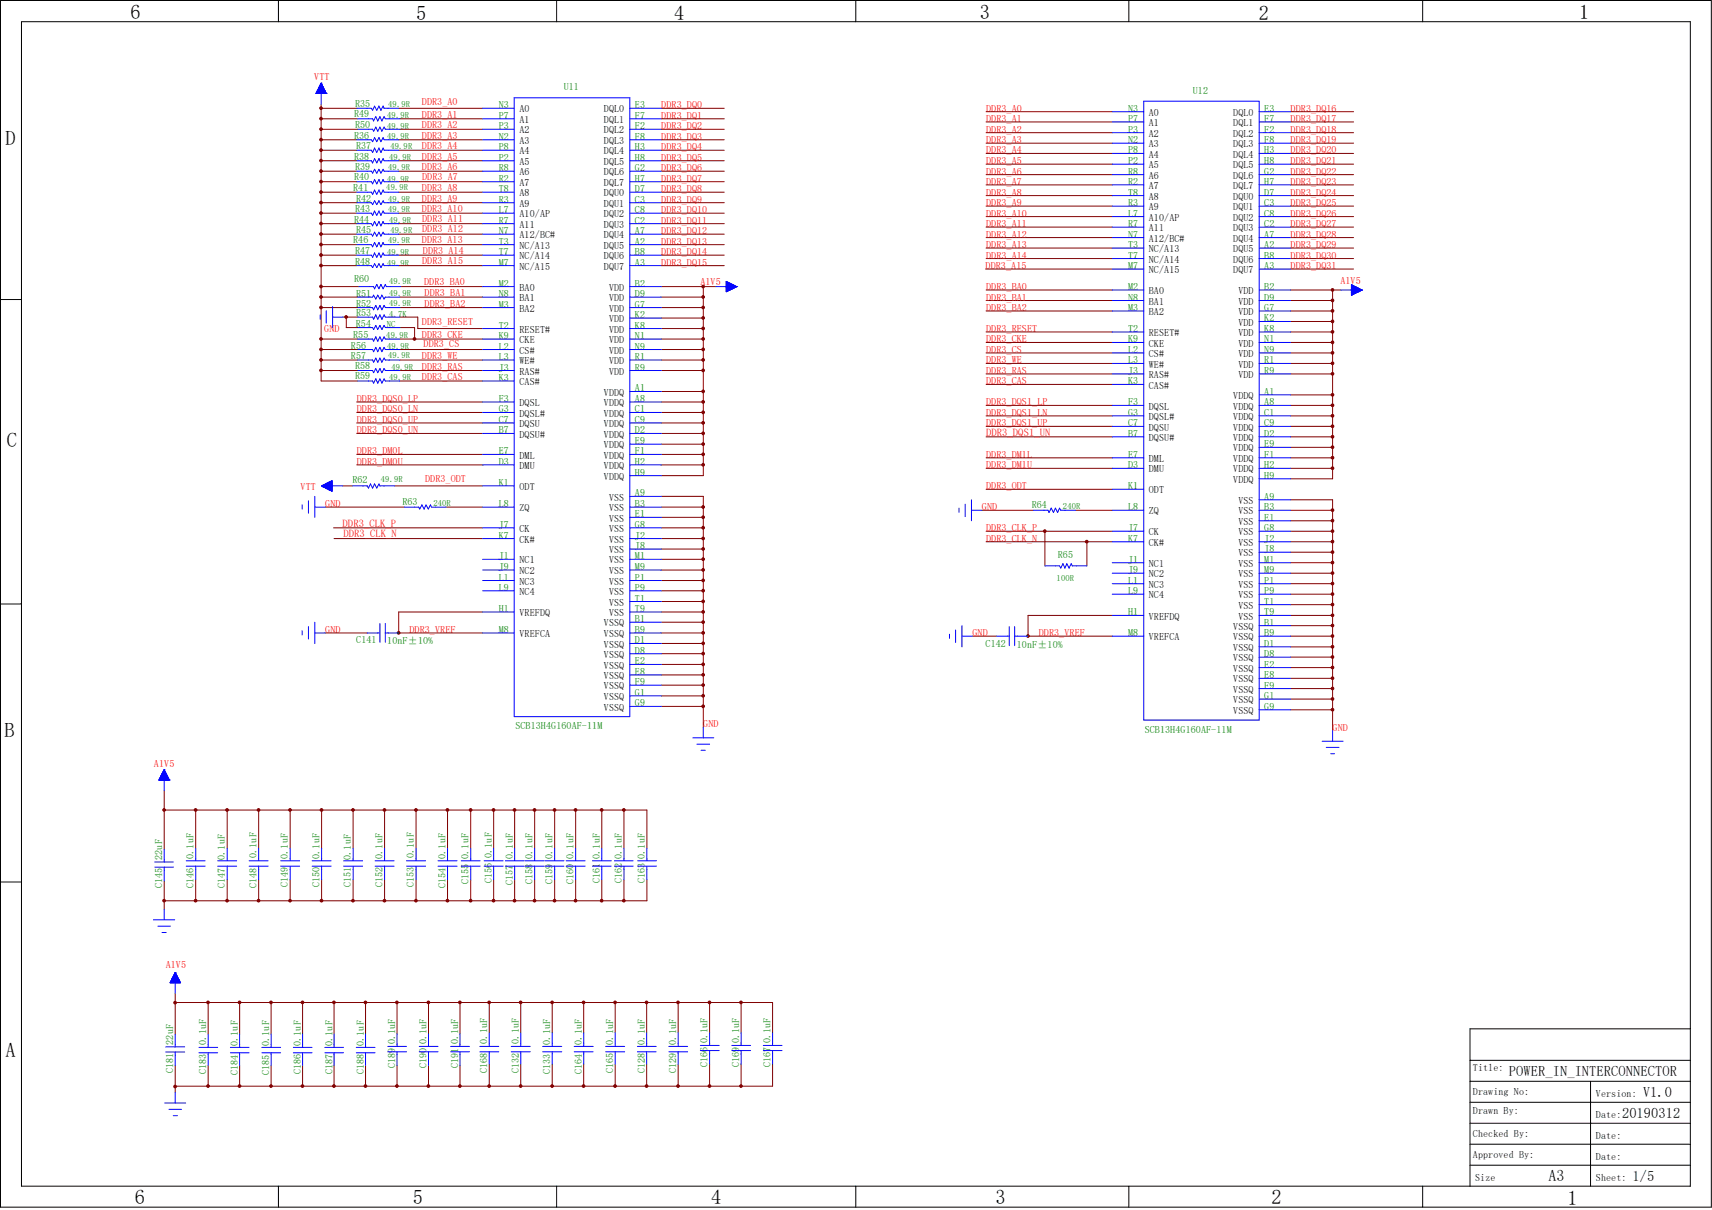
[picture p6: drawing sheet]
<svg xmlns="http://www.w3.org/2000/svg" width="297mm" height="210mm" viewBox="0 0 297 210" stroke-linecap="round" stroke-linejoin="round" font-family="sans-serif">
<defs><g id="words">
<g font-size="3.5">
<text x="22.6" y="3.2">6</text>
<text x="72.2" y="3.4">5</text>
<text x="117" y="3.4">4</text>
<text x="170" y="3.2">3</text>
<text x="218.4" y="3.4">2</text>
<text x="273.9" y="3.2">1</text>
<text x="1" y="25.2">D</text>
<text x="1.2" y="77.5">C</text>
<text x=".8" y="127.9">B</text>
<text x="1" y="183.5">A</text>
<text x="23.4" y="209">6</text>
<text x="71.6" y="209">5</text>
<text x="123.4" y="209">4</text>
<text x="172.7" y="209">3</text>
<text x="220.6" y="209">2</text>
<text x="271.9" y="209.2">1</text>
</g>
<text font-size="2.8" x="268.6" y="205">A3</text>
<g font-size="2.5">
<text x="261.7" y="186.7">POWER_IN_INTERCONNECTOR</text>
<text x="285" y="190.4">V1.0</text>
<text x="281.4" y="194.1">20190312</text>
<text x="283.2" y="205">1/5</text>
</g>
<g font-size="1.8" fill="#f00">
<text x="171.1" y="75.6">DDR3_DQS1_UN</text>
<text x="59.4" y="91.4">DDR3_CLK_P</text>
<text x="59.6" y="93.2">DDR3_CLK_N</text>
</g>
<g font-size="1.7" fill="#f00">
<text x="54.5" y="13.9">VTT</text>
<text x="73.2" y="22.3">DDR3_A2</text>
<text x="73.2" y="20.4">DDR3_A1</text>
<text x="73.2" y="18.2">DDR3_A0</text>
<text x="114.7" y="20.6">DDR3_DQ1</text>
<text x="114.7" y="22.4">DDR3_DQ2</text>
<text x="114.7" y="18.8">DDR3_DQ0</text>
<text x="171.1" y="23">DDR3_A2</text>
<text x="171.1" y="21.2">DDR3_A1</text>
<text x="171.1" y="19.4">DDR3_A0</text>
<text x="223.9" y="19.4">DDR3_DQ16</text>
<text x="223.9" y="21.2">DDR3_DQ17</text>
<text x="223.9" y="23">DDR3_DQ18</text>
<text x="73.2" y="29.5">DDR3_A6</text>
<text x="73.2" y="27.7">DDR3_A5</text>
<text x="73.2" y="25.9">DDR3_A4</text>
<text x="73.2" y="24.1">DDR3_A3</text>
<text x="114.7" y="24.3">DDR3_DQ3</text>
<text x="114.7" y="26.1">DDR3_DQ4</text>
<text x="114.7" y="27.9">DDR3_DQ5</text>
<text x="114.7" y="29.7">DDR3_DQ6</text>
<text x="171.1" y="28.5">DDR3_A5</text>
<text x="171.1" y="24.8">DDR3_A3</text>
<text x="171.1" y="26.6">DDR3_A4</text>
<text x="223.9" y="24.8">DDR3_DQ19</text>
<text x="223.9" y="26.6">DDR3_DQ20</text>
<text x="223.9" y="28.5">DDR3_DQ21</text>
<text x="73.2" y="33.2">DDR3_A8</text>
<text x="73.2" y="35">DDR3_A9</text>
<text x="73.2" y="31.2">DDR3_A7</text>
<text x="114.7" y="31.5">DDR3_DQ7</text>
<text x="114.7" y="33.4">DDR3_DQ8</text>
<text x="114.7" y="35.2">DDR3_DQ9</text>
<text x="171.1" y="35.8">DDR3_A9</text>
<text x="171.1" y="32.1">DDR3_A7</text>
<text x="171.1" y="34">DDR3_A8</text>
<text x="171.1" y="30.3">DDR3_A6</text>
<text x="223.9" y="30.3">DDR3_DQ22</text>
<text x="223.9" y="32.1">DDR3_DQ23</text>
<text x="223.9" y="34">DDR3_DQ24</text>
<text x="223.9" y="35.8">DDR3_DQ25</text>
<text x="73.2" y="36.8">DDR3_A10</text>
<text x="73.2" y="38.6">DDR3_A11</text>
<text x="73.2" y="40.3">DDR3_A12</text>
<text x="114.7" y="37">DDR3_DQ10</text>
<text x="114.7" y="38.8">DDR3_DQ11</text>
<text x="114.7" y="40.6">DDR3_DQ12</text>
<text x="171.1" y="39.4">DDR3_A11</text>
<text x="171.1" y="41.2">DDR3_A12</text>
<text x="171.1" y="37.6">DDR3_A10</text>
<text x="223.9" y="37.6">DDR3_DQ26</text>
<text x="223.9" y="39.4">DDR3_DQ27</text>
<text x="223.9" y="41.2">DDR3_DQ28</text>
<text x="73.2" y="42.2">DDR3_A13</text>
<text x="73.2" y="45.8">DDR3_A15</text>
<text x="73.4" y="44.2">DDR3_A14</text>
<text x="114.7" y="42.5">DDR3_DQ13</text>
<text x="114.7" y="44.3">DDR3_DQ14</text>
<text x="114.7" y="46.1">DDR3_DQ15</text>
<text x="171" y="46.7">DDR3_A15</text>
<text x="171.1" y="43.1">DDR3_A13</text>
<text x="171.1" y="44.9">DDR3_A14</text>
<text x="223.9" y="43.1">DDR3_DQ29</text>
<text x="223.9" y="44.9">DDR3_DQ30</text>
<text x="223.9" y="46.7">DDR3_DQ31</text>
<text x="73.6" y="49.4">DDR3_BA0</text>
<text x="73.7" y="53.3">DDR3_BA2</text>
<text x="73.7" y="51.4">DDR3_BA1</text>
<text x="121.5" y="49.5">A1V5</text>
<text x="171.1" y="54">DDR3_BA2</text>
<text x="171.1" y="52.2">DDR3_BA1</text>
<text x="171.1" y="50.3">DDR3_BA0</text>
<text x="232.5" y="49.2">A1V5</text>
<text x="56.3" y="57.6">GND</text>
<text x="73.2" y="56.5">DDR3_RESET</text>
<text x="73.2" y="58.7">DDR3_CKE</text>
<text x="171.1" y="59.4">DDR3_CKE</text>
<text x="171.1" y="57.6">DDR3_RESET</text>
<text x="73.2" y="66">DDR3_CAS</text>
<text x="73.2" y="64.1">DDR3_RAS</text>
<text x="73.2" y="62.3">DDR3_WE</text>
<text x="73.5" y="60.3">DDR3_CS</text>
<text x="171.1" y="61.3">DDR3_CS</text>
<text x="171.1" y="63.1">DDR3_WE</text>
<text x="171.1" y="64.9">DDR3_RAS</text>
<text x="61.9" y="69.8">DDR3_DQS0_LP</text>
<text x="61.9" y="71.6">DDR3_DQS0_LN</text>
<text x="171.1" y="70.4">DDR3_DQS1_LP</text>
<text x="171.1" y="66.7">DDR3_CAS</text>
<text x="61.9" y="73.4">DDR3_DQS0_UP</text>
<text x="61.9" y="75.2">DDR3_DQS0_UN</text>
<text x="171.1" y="72.2">DDR3_DQS1_LN</text>
<text x="171.1" y="74">DDR3_DQS1_UP</text>
<text x="61.9" y="78.9">DDR3_DM0L</text>
<text x="61.9" y="80.7">DDR3_DM0U</text>
<text x="73.7" y="83.6">DDR3_ODT</text>
<text x="171.1" y="79.5">DDR3_DM1L</text>
<text x="171.1" y="81.3">DDR3_DM1U</text>
<text x="52.2" y="85.1">VTT</text>
<text x="56.4" y="88">GND</text>
<text x="170.3" y="88.6">GND</text>
<text x="171.1" y="84.9">DDR3_ODT</text>
<text x="171.1" y="92.2">DDR3_CLK_P</text>
<text x="171.1" y="94">DDR3_CLK_N</text>
<text x="56.4" y="109.9">GND</text>
<text x="71" y="109.9">DDR3_VREF</text>
<text x="168.7" y="110.4">GND</text>
<text x="180.2" y="110.4">DDR3_VREF</text>
<text x="122" y="126.2">GND</text>
<text x="231.2" y="126.8">GND</text>
<text x="26.7" y="133.1">A1V5</text>
<text x="28.7" y="168">A1V5</text>
</g>
<g font-size="1.7" fill="#008000">
<text x="97.8" y="15.7">U11</text>
<text x="206.9" y="16.3">U12</text>
<text x="61.4" y="20.2">R49</text>
<text x="61.6" y="22.3">R50</text>
<text x="61.6" y="18.6">R35</text>
<text x="86.5" y="18.8">N3</text>
<text x="86.5" y="20.6">P7</text>
<text x="86.5" y="22.4">P3</text>
<text x="110.2" y="18.8">E3</text>
<text x="110.2" y="20.6">F7</text>
<text x="110.2" y="22.4">F2</text>
<text x="195.7" y="19.4">N3</text>
<text x="195.7" y="21.2">P7</text>
<text x="195.7" y="23">P3</text>
<text x="219.3" y="19.4">E3</text>
<text x="219.3" y="21.2">F7</text>
<text x="219.3" y="23">F2</text>
<text x="61.4" y="24.1">R36</text>
<text x="61.4" y="27.7">R38</text>
<text x="61.6" y="29.5">R39</text>
<text x="61.8" y="25.9">R37</text>
<text x="86.5" y="24.3">N2</text>
<text x="86.5" y="26.1">P8</text>
<text x="86.5" y="27.9">P2</text>
<text x="86.5" y="29.7">R8</text>
<text x="110.2" y="24.3">F8</text>
<text x="110.2" y="26.1">H3</text>
<text x="110.2" y="27.9">H8</text>
<text x="110.2" y="29.7">G2</text>
<text x="195.7" y="24.8">N2</text>
<text x="195.7" y="26.6">P8</text>
<text x="195.7" y="28.5">P2</text>
<text x="219.3" y="24.8">F8</text>
<text x="219.3" y="26.6">H3</text>
<text x="219.3" y="28.5">H8</text>
<text x="61.3" y="33.2">R41</text>
<text x="61.4" y="31.2">R40</text>
<text x="61.8" y="35">R42</text>
<text x="86.5" y="31.5">R2</text>
<text x="86.5" y="33.4">T8</text>
<text x="86.5" y="35.2">R3</text>
<text x="110.2" y="31.5">H7</text>
<text x="110.2" y="33.4">D7</text>
<text x="110.2" y="35.2">C3</text>
<text x="195.7" y="30.3">R8</text>
<text x="195.7" y="32.1">R2</text>
<text x="195.7" y="34">T8</text>
<text x="195.7" y="35.8">R3</text>
<text x="219.3" y="30.3">G2</text>
<text x="219.3" y="32.1">H7</text>
<text x="219.3" y="34">D7</text>
<text x="219.3" y="35.8">C3</text>
<text x="61.4" y="38.7">R44</text>
<text x="61.6" y="36.8">R43</text>
<text x="61.8" y="40.5">R45</text>
<text x="86.5" y="37">L7</text>
<text x="86.5" y="38.8">R7</text>
<text x="86.5" y="40.6">N7</text>
<text x="110.2" y="37">C8</text>
<text x="110.2" y="38.8">C2</text>
<text x="110.2" y="40.6">A7</text>
<text x="195.7" y="37.6">L7</text>
<text x="195.7" y="39.4">R7</text>
<text x="195.7" y="41.2">N7</text>
<text x="219.3" y="37.6">C8</text>
<text x="219.3" y="39.4">C2</text>
<text x="219.3" y="41.2">A7</text>
<text x="61.3" y="42.2">R46</text>
<text x="61.6" y="44.1">R47</text>
<text x="61.6" y="45.9">R48</text>
<text x="86.5" y="42.5">T3</text>
<text x="86.5" y="44.3">T7</text>
<text x="86.5" y="46.1">M7</text>
<text x="110.2" y="42.5">A2</text>
<text x="110.2" y="44.3">B8</text>
<text x="110.2" y="46.1">A3</text>
<text x="195.7" y="43.1">T3</text>
<text x="195.7" y="44.9">T7</text>
<text x="195.7" y="46.7">M7</text>
<text x="219.3" y="43.1">A2</text>
<text x="219.3" y="44.9">B8</text>
<text x="219.3" y="46.7">A3</text>
<text x="61.4" y="49">R60</text>
<text x="61.8" y="53.2">R52</text>
<text x="61.8" y="51.6">R51</text>
<text x="86.5" y="49.7">M2</text>
<text x="86.5" y="51.6">N8</text>
<text x="86.5" y="53.4">M3</text>
<text x="110.2" y="49.7">B2</text>
<text x="110.2" y="51.6">D9</text>
<text x="110.2" y="53.4">G7</text>
<text x="195.7" y="50.3">M2</text>
<text x="195.7" y="52.2">N8</text>
<text x="195.7" y="54">M3</text>
<text x="219.3" y="50.3">B2</text>
<text x="219.3" y="52.2">D9</text>
<text x="219.3" y="54">G7</text>
<text x="61.3" y="58.7">R55</text>
<text x="61.7" y="56.7">R54</text>
<text x="61.8" y="54.8">R53</text>
<text x="86.5" y="57">T2</text>
<text x="86.5" y="58.8">K9</text>
<text x="110.2" y="55.2">K2</text>
<text x="110.2" y="57">K8</text>
<text x="110.2" y="58.8">N1</text>
<text x="195.7" y="57.6">T2</text>
<text x="195.7" y="59.4">K9</text>
<text x="219.3" y="55.8">K2</text>
<text x="219.3" y="57.6">K8</text>
<text x="219.3" y="59.4">N1</text>
<text x="60.9" y="60.5">R56</text>
<text x="60.9" y="62.3">R57</text>
<text x="61.6" y="64">R58</text>
<text x="61.6" y="65.7">R59</text>
<text x="86.5" y="60.7">L2</text>
<text x="86.5" y="62.5">L3</text>
<text x="86.5" y="64.3">J3</text>
<text x="110.2" y="60.7">N9</text>
<text x="110.2" y="62.5">R1</text>
<text x="110.2" y="64.3">R9</text>
<text x="195.7" y="61.3">L2</text>
<text x="195.7" y="63.1">L3</text>
<text x="195.7" y="64.9">J3</text>
<text x="219.3" y="61.3">N9</text>
<text x="219.3" y="63.1">R1</text>
<text x="219.3" y="64.9">R9</text>
<text x="86.5" y="66.1">K3</text>
<text x="86.5" y="69.8">F3</text>
<text x="86.5" y="71.6">G3</text>
<text x="110.2" y="67.9">A1</text>
<text x="110.2" y="69.8">A8</text>
<text x="110.2" y="71.6">C1</text>
<text x="195.7" y="66.7">K3</text>
<text x="195.7" y="70.4">F3</text>
<text x="219.3" y="68.5">A1</text>
<text x="219.3" y="70.4">A8</text>
<text x="86.5" y="73.4">C7</text>
<text x="86.5" y="75.2">B7</text>
<text x="110.2" y="73.4">C9</text>
<text x="110.2" y="75.2">D2</text>
<text x="110.2" y="77.1">E9</text>
<text x="195.7" y="72.2">G3</text>
<text x="195.7" y="74">C7</text>
<text x="195.7" y="75.8">B7</text>
<text x="219.3" y="72.2">C1</text>
<text x="219.3" y="74">C9</text>
<text x="219.3" y="75.8">D2</text>
<text x="219.3" y="77.6">E9</text>
<text x="61.1" y="83.9">R62</text>
<text x="86.5" y="78.9">E7</text>
<text x="86.5" y="80.7">D3</text>
<text x="110.2" y="78.9">F1</text>
<text x="110.2" y="80.7">H2</text>
<text x="110.2" y="82.5">H9</text>
<text x="195.7" y="79.5">E7</text>
<text x="195.7" y="81.3">D3</text>
<text x="219.3" y="79.5">F1</text>
<text x="219.3" y="81.3">H2</text>
<text x="219.3" y="83.1">H9</text>
<text x="69.8" y="87.6">R63</text>
<text x="86.5" y="84.3">K1</text>
<text x="86.5" y="88">L8</text>
<text x="110.2" y="86.1">A9</text>
<text x="110.2" y="88">B3</text>
<text x="110.2" y="89.8">E1</text>
<text x="179" y="88.2">R64</text>
<text x="195.7" y="84.9">K1</text>
<text x="195.7" y="88.6">L8</text>
<text x="219.3" y="86.7">A9</text>
<text x="219.3" y="88.6">B3</text>
<text x="86.5" y="91.6">J7</text>
<text x="86.5" y="93.5">K7</text>
<text x="110.2" y="91.6">G8</text>
<text x="110.2" y="93.5">J2</text>
<text x="110.2" y="95.3">J8</text>
<text x="195.7" y="92.2">J7</text>
<text x="195.7" y="94">K7</text>
<text x="219.3" y="90.4">E1</text>
<text x="219.3" y="92.2">G8</text>
<text x="219.3" y="94">J2</text>
<text x="219.3" y="95.8">J8</text>
<text x="86.5" y="97.1">J1</text>
<text x="86.5" y="98.9">J9</text>
<text x="86.5" y="100.8">L1</text>
<text x="110.2" y="97.1">M1</text>
<text x="110.2" y="98.9">M9</text>
<text x="110.2" y="100.8">P1</text>
<text x="183.5" y="96.8">R65</text>
<text x="195.7" y="97.7">J1</text>
<text x="195.7" y="99.5">J9</text>
<text x="195.7" y="101.3">L1</text>
<text x="219.3" y="97.7">M1</text>
<text x="219.3" y="99.5">M9</text>
<text x="219.3" y="101.3">P1</text>
<text x="86.5" y="102.5">L9</text>
<text x="86.5" y="106.2">H1</text>
<text x="110.2" y="102.5">P9</text>
<text x="110.2" y="104.4">T1</text>
<text x="110.2" y="106.2">T9</text>
<text x="110.2" y="108">B1</text>
<text x="195.7" y="103.1">L9</text>
<text x="195.7" y="106.8">H1</text>
<text x="219.3" y="103.1">P9</text>
<text x="219.3" y="104.9">T1</text>
<text x="219.3" y="106.8">T9</text>
<text x="61.8" y="111.7">C141</text>
<text x="67.2" y="111.8">10nF±10%</text>
<text x="86.5" y="109.9">M8</text>
<text x="110.2" y="109.9">B9</text>
<text x="110.2" y="111.7">D1</text>
<text x="110.2" y="113.5">D8</text>
<text x="171" y="112.3">C142</text>
<text x="176.4" y="112.4">10nF±10%</text>
<text x="195.7" y="110.4">M8</text>
<text x="219.3" y="108.6">B1</text>
<text x="219.3" y="110.4">B9</text>
<text x="219.3" y="112.3">D1</text>
<text x="110.2" y="115.3">E2</text>
<text x="110.2" y="117.1">E8</text>
<text x="110.2" y="118.9">F9</text>
<text x="219.3" y="114">D8</text>
<text x="219.3" y="115.9">E2</text>
<text x="219.3" y="117.7">E8</text>
<text x="219.3" y="119.5">F9</text>
<text x="110.2" y="120.8">G1</text>
<text x="110.2" y="122.6">G9</text>
<text x="219.3" y="121.3">G1</text>
<text x="219.3" y="123.2">G9</text>
<text x="89.4" y="126.6">SCB13H4G160AF-11M</text>
<text x="198.6" y="127.2">SCB13H4G160AF-11M</text>
<text x="28.1" y="149.2" transform="rotate(-90 28.1 149.2)">22uF</text>
<text x="33.6" y="149.1" transform="rotate(-90 33.6 149.1)">0.1uF</text>
<text x="39" y="149.2" transform="rotate(-90 39 149.2)">0.1uF</text>
<text x="44.5" y="148.9" transform="rotate(-90 44.5 148.9)">0.1uF</text>
<text x="50" y="149.1" transform="rotate(-90 50 149.1)">0.1uF</text>
<text x="55.4" y="149.1" transform="rotate(-90 55.4 149.1)">0.1uF</text>
<text x="60.9" y="149.2" transform="rotate(-90 60.9 149.2)">0.1uF</text>
<text x="66.3" y="149.1" transform="rotate(-90 66.3 149.1)">0.1uF</text>
<text x="71.8" y="148.9" transform="rotate(-90 71.8 148.9)">0.1uF</text>
<text x="77.3" y="149.1" transform="rotate(-90 77.3 149.1)">0.1uF</text>
<text x="81.3" y="149.1" transform="rotate(-90 81.3 149.1)">0.1uF</text>
<text x="85.3" y="148.9" transform="rotate(-90 85.3 148.9)">0.1uF</text>
<text x="88.9" y="149.1" transform="rotate(-90 88.9 149.1)">0.1uF</text>
<text x="92.4" y="149.1" transform="rotate(-90 92.4 149.1)">0.1uF</text>
<text x="95.8" y="149.1" transform="rotate(-90 95.8 149.1)">0.1uF</text>
<text x="99.5" y="149.1" transform="rotate(-90 99.5 149.1)">0.1uF</text>
<text x="104.1" y="149.1" transform="rotate(-90 104.1 149.1)">0.1uF</text>
<text x="107.9" y="149.1" transform="rotate(-90 107.9 149.1)">0.1uF</text>
<text x="111.9" y="149.1" transform="rotate(-90 111.9 149.1)">0.1uF</text>
<text x="28.1" y="154.2" transform="rotate(-90 28.1 154.2)">C145</text>
<text x="33.6" y="154.2" transform="rotate(-90 33.6 154.2)">C146</text>
<text x="39" y="154.2" transform="rotate(-90 39 154.2)">C147</text>
<text x="44.5" y="154.2" transform="rotate(-90 44.5 154.2)">C148</text>
<text x="50" y="154" transform="rotate(-90 50 154)">C149</text>
<text x="55.4" y="154" transform="rotate(-90 55.4 154)">C150</text>
<text x="60.9" y="154" transform="rotate(-90 60.9 154)">C151</text>
<text x="66.3" y="154" transform="rotate(-90 66.3 154)">C152</text>
<text x="71.8" y="154" transform="rotate(-90 71.8 154)">C153</text>
<text x="77.3" y="154.2" transform="rotate(-90 77.3 154.2)">C154</text>
<text x="81.3" y="153.4" transform="rotate(-90 81.3 153.4)">C155</text>
<text x="85.3" y="153.2" transform="rotate(-90 85.3 153.2)">C156</text>
<text x="88.9" y="153.6" transform="rotate(-90 88.9 153.6)">C157</text>
<text x="92.4" y="153.4" transform="rotate(-90 92.4 153.4)">C158</text>
<text x="95.8" y="153.4" transform="rotate(-90 95.8 153.4)">C159</text>
<text x="99.5" y="153.4" transform="rotate(-90 99.5 153.4)">C160</text>
<text x="104.1" y="153.2" transform="rotate(-90 104.1 153.2)">C161</text>
<text x="107.9" y="153.2" transform="rotate(-90 107.9 153.2)">C162</text>
<text x="111.9" y="153.2" transform="rotate(-90 111.9 153.2)">C163</text>
<text x="30.1" y="181.3" transform="rotate(-90 30.1 181.3)">22uF</text>
<text x="35.8" y="181.3" transform="rotate(-90 35.8 181.3)">0.1uF</text>
<text x="41.2" y="181.5" transform="rotate(-90 41.2 181.5)">0.1uF</text>
<text x="46.7" y="181.5" transform="rotate(-90 46.7 181.5)">0.1uF</text>
<text x="52.2" y="181.5" transform="rotate(-90 52.2 181.5)">0.1uF</text>
<text x="57.7" y="181.5" transform="rotate(-90 57.7 181.5)">0.1uF</text>
<text x="63.1" y="181.5" transform="rotate(-90 63.1 181.5)">0.1uF</text>
<text x="68.5" y="185.4" transform="rotate(-90 68.5 185.4)">C189</text>
<text x="68.5" y="181.2" transform="rotate(-90 68.5 181.2)">0.1uF</text>
<text x="74" y="185.4" transform="rotate(-90 74 185.4)">C190</text>
<text x="74" y="181.2" transform="rotate(-90 74 181.2)">0.1uF</text>
<text x="79.5" y="185.4" transform="rotate(-90 79.5 185.4)">C191</text>
<text x="79.5" y="181.2" transform="rotate(-90 79.5 181.2)">0.1uF</text>
<text x="84.5" y="181.1" transform="rotate(-90 84.5 181.1)">0.1uF</text>
<text x="90" y="181.1" transform="rotate(-90 90 181.1)">0.1uF</text>
<text x="95.5" y="181.3" transform="rotate(-90 95.5 181.3)">0.1uF</text>
<text x="100.9" y="181.3" transform="rotate(-90 100.9 181.3)">0.1uF</text>
<text x="106.4" y="181.3" transform="rotate(-90 106.4 181.3)">0.1uF</text>
<text x="111.8" y="181.3" transform="rotate(-90 111.8 181.3)">0.1uF</text>
<text x="117.3" y="181.3" transform="rotate(-90 117.3 181.3)">0.1uF</text>
<text x="122.8" y="185.3" transform="rotate(-90 122.8 185.3)">C166</text>
<text x="122.8" y="181.1" transform="rotate(-90 122.8 181.1)">0.1uF</text>
<text x="128.2" y="185.3" transform="rotate(-90 128.2 185.3)">C169</text>
<text x="128.2" y="181.1" transform="rotate(-90 128.2 181.1)">0.1uF</text>
<text x="133.7" y="185.3" transform="rotate(-90 133.7 185.3)">C167</text>
<text x="133.7" y="181.1" transform="rotate(-90 133.7 181.1)">0.1uF</text>
<text x="30.1" y="186.2" transform="rotate(-90 30.1 186.2)">C181</text>
<text x="35.8" y="186.4" transform="rotate(-90 35.8 186.4)">C183</text>
<text x="41.2" y="186.6" transform="rotate(-90 41.2 186.6)">C184</text>
<text x="46.7" y="186.6" transform="rotate(-90 46.7 186.6)">C185</text>
<text x="52.2" y="186.4" transform="rotate(-90 52.2 186.4)">C186</text>
<text x="57.7" y="186.4" transform="rotate(-90 57.7 186.4)">C187</text>
<text x="63.1" y="186.4" transform="rotate(-90 63.1 186.4)">C188</text>
<text x="84.5" y="186.3" transform="rotate(-90 84.5 186.3)">C168</text>
<text x="90" y="186.3" transform="rotate(-90 90 186.3)">C132</text>
<text x="95.5" y="186.4" transform="rotate(-90 95.5 186.4)">C133</text>
<text x="100.9" y="186.4" transform="rotate(-90 100.9 186.4)">C164</text>
<text x="106.4" y="186.3" transform="rotate(-90 106.4 186.3)">C165</text>
<text x="111.8" y="186.3" transform="rotate(-90 111.8 186.3)">C128</text>
<text x="117.3" y="186.3" transform="rotate(-90 117.3 186.3)">C129</text>
</g>
<g font-size="1.7">
<text x="90.1" y="19.5">A0</text>
<text x="90.1" y="21.3">A1</text>
<text x="90.1" y="23.2">A2</text>
<text x="104.8" y="19.5">DQL0</text>
<text x="104.8" y="21.3">DQL1</text>
<text x="104.8" y="23.2">DQL2</text>
<text x="199.3" y="20.1">A0</text>
<text x="199.3" y="21.9">A1</text>
<text x="199.3" y="23.7">A2</text>
<text x="214" y="20.1">DQL0</text>
<text x="214" y="21.9">DQL1</text>
<text x="214" y="23.7">DQL2</text>
<text x="90.1" y="25">A3</text>
<text x="90.1" y="26.8">A4</text>
<text x="90.1" y="28.6">A5</text>
<text x="104.8" y="25">DQL3</text>
<text x="104.8" y="26.8">DQL4</text>
<text x="104.8" y="28.6">DQL5</text>
<text x="199.3" y="25.6">A3</text>
<text x="199.3" y="27.3">A4</text>
<text x="199.3" y="29.2">A5</text>
<text x="214" y="25.6">DQL3</text>
<text x="214" y="27.3">DQL4</text>
<text x="214" y="29.2">DQL5</text>
<text x="90.1" y="30.4">A6</text>
<text x="90.1" y="32.3">A7</text>
<text x="90.1" y="34.1">A8</text>
<text x="90.1" y="35.9">A9</text>
<text x="104.8" y="30.4">DQL6</text>
<text x="104.8" y="32.3">DQL7</text>
<text x="104.8" y="34.1">DQU0</text>
<text x="104.8" y="35.9">DQU1</text>
<text x="199.3" y="31">A6</text>
<text x="199.3" y="32.8">A7</text>
<text x="199.3" y="34.7">A8</text>
<text x="214" y="31">DQL6</text>
<text x="214" y="32.8">DQL7</text>
<text x="214" y="34.7">DQU0</text>
<text x="90.1" y="37.7">A10/AP</text>
<text x="90.1" y="39.5">A11</text>
<text x="90.1" y="41.4">A12/BC#</text>
<text x="104.8" y="37.7">DQU2</text>
<text x="104.8" y="39.5">DQU3</text>
<text x="104.8" y="41.4">DQU4</text>
<text x="199.3" y="36.5">A9</text>
<text x="199.3" y="38.3">A10/AP</text>
<text x="199.3" y="40.1">A11</text>
<text x="199.3" y="42">A12/BC#</text>
<text x="214" y="36.5">DQU1</text>
<text x="214" y="38.3">DQU2</text>
<text x="214" y="40.1">DQU3</text>
<text x="214" y="42">DQU4</text>
<text x="90.1" y="43.2">NC/A13</text>
<text x="90.1" y="45">NC/A14</text>
<text x="90.1" y="46.8">NC/A15</text>
<text x="104.8" y="43.2">DQU5</text>
<text x="104.8" y="45">DQU6</text>
<text x="104.8" y="46.8">DQU7</text>
<text x="199.3" y="43.8">NC/A13</text>
<text x="199.3" y="45.6">NC/A14</text>
<text x="199.3" y="47.4">NC/A15</text>
<text x="214" y="43.8">DQU5</text>
<text x="214" y="45.6">DQU6</text>
<text x="214" y="47.4">DQU7</text>
<text x="90.1" y="50.5">BA0</text>
<text x="90.1" y="52.3">BA1</text>
<text x="105.7" y="50.5">VDD</text>
<text x="105.7" y="52.3">VDD</text>
<text x="199.3" y="51.1">BA0</text>
<text x="199.3" y="52.9">BA1</text>
<text x="214.8" y="51.1">VDD</text>
<text x="214.8" y="52.9">VDD</text>
<text x="90.1" y="54.1">BA2</text>
<text x="90.1" y="57.7">RESET#</text>
<text x="90.1" y="59.6">CKE</text>
<text x="105.7" y="54.1">VDD</text>
<text x="105.7" y="55.9">VDD</text>
<text x="105.7" y="57.7">VDD</text>
<text x="105.7" y="59.6">VDD</text>
<text x="199.3" y="54.7">BA2</text>
<text x="199.3" y="58.3">RESET#</text>
<text x="214.8" y="54.7">VDD</text>
<text x="214.8" y="56.5">VDD</text>
<text x="214.8" y="58.3">VDD</text>
<text x="90.1" y="61.4">CS#</text>
<text x="90.1" y="63.2">WE#</text>
<text x="90.1" y="65">RAS#</text>
<text x="105.7" y="61.4">VDD</text>
<text x="105.7" y="63.2">VDD</text>
<text x="105.7" y="65">VDD</text>
<text x="199.3" y="62">CS#</text>
<text x="199.3" y="63.8">WE#</text>
<text x="199.3" y="65.6">RAS#</text>
<text x="199.3" y="60.2">CKE</text>
<text x="214.8" y="60.2">VDD</text>
<text x="214.8" y="62">VDD</text>
<text x="214.8" y="63.8">VDD</text>
<text x="214.8" y="65.6">VDD</text>
<text x="90.1" y="66.8">CAS#</text>
<text x="90.1" y="70.5">DQSL</text>
<text x="104.8" y="68.7">VDDQ</text>
<text x="104.8" y="70.5">VDDQ</text>
<text x="199.3" y="67.4">CAS#</text>
<text x="199.3" y="71.1">DQSL</text>
<text x="214" y="69.3">VDDQ</text>
<text x="214" y="71.1">VDDQ</text>
<text x="90.1" y="72.3">DQSL#</text>
<text x="90.1" y="74.1">DQSU</text>
<text x="90.1" y="75.9">DQSU#</text>
<text x="104.8" y="72.3">VDDQ</text>
<text x="104.8" y="74.1">VDDQ</text>
<text x="104.8" y="75.9">VDDQ</text>
<text x="104.8" y="77.8">VDDQ</text>
<text x="199.3" y="72.9">DQSL#</text>
<text x="199.3" y="74.7">DQSU</text>
<text x="199.3" y="76.5">DQSU#</text>
<text x="214" y="72.9">VDDQ</text>
<text x="214" y="74.7">VDDQ</text>
<text x="214" y="76.5">VDDQ</text>
<text x="90.1" y="79.6">DML</text>
<text x="90.1" y="81.4">DMU</text>
<text x="104.8" y="79.6">VDDQ</text>
<text x="104.8" y="81.4">VDDQ</text>
<text x="104.8" y="83.3">VDDQ</text>
<text x="199.3" y="80.2">DML</text>
<text x="199.3" y="82">DMU</text>
<text x="214" y="78.4">VDDQ</text>
<text x="214" y="80.2">VDDQ</text>
<text x="214" y="82">VDDQ</text>
<text x="214" y="83.8">VDDQ</text>
<text x="90.1" y="85">ODT</text>
<text x="90.1" y="88.7">ZQ</text>
<text x="105.7" y="86.9">VSS</text>
<text x="105.7" y="88.7">VSS</text>
<text x="199.3" y="85.6">ODT</text>
<text x="199.3" y="89.3">ZQ</text>
<text x="214.8" y="87.5">VSS</text>
<text x="214.8" y="89.3">VSS</text>
<text x="90.1" y="92.3">CK</text>
<text x="90.1" y="94.2">CK#</text>
<text x="105.7" y="90.5">VSS</text>
<text x="105.7" y="92.3">VSS</text>
<text x="105.7" y="94.2">VSS</text>
<text x="199.3" y="92.9">CK</text>
<text x="199.3" y="94.7">CK#</text>
<text x="214.8" y="91.1">VSS</text>
<text x="214.8" y="92.9">VSS</text>
<text x="214.8" y="94.7">VSS</text>
<text x="90.1" y="97.8">NC1</text>
<text x="90.1" y="99.7">NC2</text>
<text x="90.1" y="101.5">NC3</text>
<text x="105.7" y="96">VSS</text>
<text x="105.7" y="97.8">VSS</text>
<text x="105.7" y="99.7">VSS</text>
<text x="105.7" y="101.5">VSS</text>
<text x="199.3" y="98.4">NC1</text>
<text x="199.3" y="100.2">NC2</text>
<text x="214.8" y="96.6">VSS</text>
<text x="214.8" y="98.4">VSS</text>
<text x="214.8" y="100.2">VSS</text>
<text x="90.1" y="103.3">NC4</text>
<text x="90.1" y="106.9">VREFDQ</text>
<text x="105.7" y="103.3">VSS</text>
<text x="105.7" y="105.1">VSS</text>
<text x="105.7" y="106.9">VSS</text>
<text x="199.3" y="102">NC3</text>
<text x="199.3" y="103.8">NC4</text>
<text x="199.3" y="107.5">VREFDQ</text>
<text x="214.8" y="102">VSS</text>
<text x="214.8" y="103.8">VSS</text>
<text x="214.8" y="105.7">VSS</text>
<text x="214.8" y="107.5">VSS</text>
<text x="90.1" y="110.6">VREFCA</text>
<text x="104.8" y="108.7">VSSQ</text>
<text x="104.8" y="110.6">VSSQ</text>
<text x="104.8" y="112.4">VSSQ</text>
<text x="199.3" y="111.1">VREFCA</text>
<text x="214" y="109.3">VSSQ</text>
<text x="214" y="111.1">VSSQ</text>
<text x="214" y="113">VSSQ</text>
<text x="104.8" y="114.2">VSSQ</text>
<text x="104.8" y="116">VSSQ</text>
<text x="104.8" y="117.9">VSSQ</text>
<text x="104.8" y="119.6">VSSQ</text>
<text x="214" y="114.8">VSSQ</text>
<text x="214" y="116.6">VSSQ</text>
<text x="214" y="118.4">VSSQ</text>
<text x="104.8" y="121.5">VSSQ</text>
<text x="104.8" y="123.3">VSSQ</text>
<text x="214" y="120.2">VSSQ</text>
<text x="214" y="122">VSSQ</text>
<text x="214" y="123.9">VSSQ</text>
<text x="255.5" y="185.8">Title:</text>
<text x="255.5" y="190">Drawing No:</text>
<text x="276.9" y="190.4">Version:</text>
<text x="255.5" y="197.3">Checked By:</text>
<text x="255.5" y="193.3">Drawn By:</text>
<text x="276.9" y="197.7">Date:</text>
<text x="276.9" y="194.1">Date:</text>
<text x="255.5" y="201">Approved By:</text>
<text x="276.9" y="201.3">Date:</text>
<text x="255.9" y="205">Size</text>
<text x="276.9" y="205">Sheet:</text>
</g>
<g font-size="1.5" fill="#008000">
<text x="67.2" y="22.4">49.9R</text>
<text x="67.2" y="20.4">49.9R</text>
<text x="67.4" y="18.6">49.9R</text>
<text x="67.2" y="24">49.9R</text>
<text x="67.4" y="29.5">49.9R</text>
<text x="67.5" y="27.7">49.9R</text>
<text x="67.7" y="25.9">49.9R</text>
<text x="67" y="33">49.9R</text>
<text x="67.2" y="31.5">49.9R</text>
<text x="67.4" y="35">49.9R</text>
<text x="67.4" y="36.8">49.9R</text>
<text x="67.5" y="38.7">49.9R</text>
<text x="67.7" y="40.5">49.9R</text>
<text x="67.2" y="44.3">49.9R</text>
<text x="67.2" y="46.1">49.9R</text>
<text x="67.4" y="42.2">49.9R</text>
<text x="67.5" y="53.2">49.9R</text>
<text x="67.5" y="51.4">49.9R</text>
<text x="67.5" y="49.4">49.9R</text>
<text x="67" y="58.6">49.9R</text>
<text x="67.1" y="56.7">NC</text>
<text x="67.5" y="55">4.7K</text>
<text x="67.2" y="60.5">49.9R</text>
<text x="67.4" y="62.1">49.9R</text>
<text x="67.5" y="66">49.9R</text>
<text x="67.9" y="64.1">49.9R</text>
<text x="66.1" y="83.7">49.9R</text>
<text x="75.2" y="87.8">240R</text>
<text x="184.4" y="88.4">240R</text>
<text x="183.3" y="100.8">100R</text>
</g>
</g></defs>
<g fill="none" stroke="#800000" stroke-width=".17">
<path d="M55.7 18.8h6.2M55.7 18.1v48h6.4M69.2 18.8h14.5M114.7 18.8h10.9M171.1 19.4h21.9M223.9 19.4h10.9M55.7 38.8h6.2M55.7 35.2h6.2M55.7 37h6.2M55.7 31.5h6.2M55.7 33.4h6.2M55.7 27.9h6.2"/>
<path d="M55.7 29.7h6.2M55.7 24.3h6.2M55.7 26.1h6.2M55.7 22.4h6.4M55.7 20.6h6.4M69.2 38.8h14.5M69.2 35.2h14.5M69.2 37h14.5M69.2 31.5h14.5M69.2 33.4h14.5M69.2 27.9h14.5M69.2 29.7h14.5"/>
<path d="M69.2 24.3h14.5M69.2 26.1h14.5M69.4 22.4h14.3M69.4 20.6h14.3M114.7 38.8h10.9M114.7 35.2h10.9M114.7 37h10.9M114.7 31.5h10.9M114.7 33.4h10.9M114.7 27.9h10.9M114.7 29.7h10.9M114.7 24.3h10.9"/>
<path d="M114.7 26.1h10.9M114.7 22.4h10.9M114.7 20.6h10.9M171.1 39.4h21.9M171.1 35.8h21.9M171.1 37.6h21.9M171.1 32.1h21.9M171.1 34h21.9M171.1 28.5h21.9M171.1 30.3h21.9M171.1 24.8h21.9M171.1 26.6h21.9"/>
<path d="M171.1 23h21.9M171.1 21.2h21.9M223.9 39.4h10.9M223.9 35.8h10.9M223.9 37.6h10.9M223.9 32.1h10.9M223.9 34h10.9M223.9 28.5h10.9M223.9 30.3h10.9M223.9 24.8h10.9M223.9 26.6h10.9M223.9 23h10.9"/>
<path d="M223.9 21.2h10.9M55.7 42.5h6.2M55.7 40.6h6.2M55.7 44.3h6.2M55.7 49.7h6.6M55.7 51.6h6.4M55.7 53.4h6.4M55.7 58.8h6.4M55.7 46.1h6.2M59.5 55h2.6M60.1 55v1.9h2M69.2 42.5h14.5"/>
<path d="M69.2 40.6h14.5M69.2 44.3h14.5M69.2 46.1h14.5M69.4 51.6h14.3M69.4 53.4h14.3M69.4 58.8h14.3M69.4 55h3.1v2h11.2M69.4 56.9h2.5v1.9M69.6 49.7h14.1M114.7 42.5h10.9M114.7 40.6h10.9M114.7 44.3h10.9"/>
<path d="M114.7 49.7h9.5M114.7 51.6h7.3M114.7 53.4h7.3M114.7 58.8h7.3M114.7 57h7.3M114.7 55.2h7.3M114.7 46.1h10.9M122 49.7v32.8h-7.3M171 46.7h22M171.1 50.3h21.9M171.1 52.2h21.9M171.1 54h21.9"/>
<path d="M171.1 57.6h21.9M171.1 59.4h21.9M171.1 43.1h21.9M171.1 44.9h21.9M171.1 41.2h21.9M223.9 50.3h8.7M223.9 52.2h7.3M223.9 54h7.3M223.9 55.8h7.3M223.9 57.6h7.3M223.9 59.4h7.3M223.9 43.1h10.9"/>
<path d="M223.9 44.9h10.9M223.9 41.2h10.9M223.9 46.7h10.9M231.2 50.3v32.8h-7.3M55.7 60.7h6.4M55.7 62.5h6.4M55.7 64.3h6.4M61.9 78.9h21.8M61.9 69.8h21.8M61.9 71.6h21.8M61.9 73.4h21.8M61.9 75.2h21.8"/>
<path d="M69.4 60.7h14.3M69.4 62.5h14.3M69.4 66.1h14.3M69.4 64.3h14.3M114.7 60.7h7.3M114.7 62.5h7.3M114.7 64.3h7.3M114.7 78.9h7.3M114.7 69.8h7.3M114.7 71.6h7.3M114.7 73.4h7.3M114.7 75.2h7.3"/>
<path d="M114.7 67.9h7.3M114.7 77.1h7.3M171.1 79.5h21.9M171.1 70.4h21.9M171.1 72.2h21.9M171.1 74h21.9M171.1 61.3h21.9M171.1 63.1h21.9M171.1 64.9h21.9M171.1 75.8h21.9M171.1 66.7h21.9M223.9 79.5h7.3"/>
<path d="M223.9 70.4h7.3M223.9 72.2h7.3M223.9 74h7.3M223.9 61.3h7.3M223.9 63.1h7.3M223.9 64.9h7.3M223.9 68.5h7.3M223.9 75.8h7.3M223.9 77.6h7.3M56.4 88h13.7M57.9 91.6h25.8M58 93.5h25.7"/>
<path d="M59.4 84.3h1.8M61.9 80.7h21.8M68.5 84.3h15.2M77.4 88h6.3M114.7 88h7.3M114.7 80.7h7.3M114.7 86.1h7.3v40.1M114.7 91.6h7.3M114.7 93.5h7.3M114.7 89.8h7.3M114.7 95.3h7.3M114.7 97.1h7.3"/>
<path d="M114.7 98.9h7.3M170.3 88.6h9M171.1 81.3h21.9M171.1 92.2h21.9M171.1 94h21.9M171.1 84.9h21.9M181.3 92.2v6M186.6 88.6h6.4M188.6 94v4.2M223.9 88.6h7.3M223.9 81.3h7.3M223.9 86.7h7.3v40.1"/>
<path d="M223.9 92.2h7.3M223.9 94h7.3M223.9 90.4h7.3M223.9 95.8h7.3M223.9 97.7h7.3M223.9 99.5h7.3M56.4 109.9h7.3M69.2 109.9h.1M69.2 109.9h14.5M83.7 106.2h-14.5v3.7M114.7 109.9h7.3M114.7 106.2h7.3"/>
<path d="M114.7 100.8h7.3M114.7 102.5h7.3M114.7 104.4h7.3M114.7 108h7.3M114.7 111.7h7.3M114.7 113.5h7.3M114.7 115.3h7.3M114.7 117.1h7.3M114.7 118.9h7.3M168.7 110.4h4.2M178.4 110.4h.1M178.4 110.4h14.6"/>
<path d="M193 106.8h-14.6v3.6M223.9 110.4h7.3M223.9 106.8h7.3M223.9 101.3h7.3M223.9 103.1h7.3M223.9 104.9h7.3M223.9 108.6h7.3M223.9 112.3h7.3M223.9 114h7.3M223.9 115.9h7.3M223.9 117.7h7.3M223.9 119.5h7.3"/>
<path d="M28.5 137.2v10.2M114.7 120.8h7.3M114.7 122.6h7.3M223.9 121.3h7.3M223.9 123.2h7.3M28.5 140.6h.1M28.5 152.9v5M28.5 140.6h83.7v6.6M34 140.6h.1M34 140.6v6.6M34 152.7v3.6M39.4 140.6h.1"/>
<path d="M39.4 140.6v6.6M39.4 152.7v3.6M44.9 140.6h.1M44.9 140.6v6.6M44.9 152.7v3.6M50.3 140.6h.1M50.3 140.6v6.6M50.3 152.7v3.6M55.8 140.6h.1M55.8 140.6v6.6M55.8 152.7v3.6M61.3 140.6h.1"/>
<path d="M61.3 140.6v6.6M61.3 152.7v3.6M66.7 140.6h.1M66.7 140.6v6.6M66.7 152.7v3.6M72.2 140.6h.1M72.2 140.6v6.6M72.2 152.7v3.6M77.6 140.6h.1M77.6 140.6v6.6M77.6 152.7v3.6M81.7 140.6h.1"/>
<path d="M81.7 140.6v6.6M81.7 152.7v3.6M85.6 140.6h.1M85.6 140.6v6.6M85.6 152.7v3.6M89.3 140.6h.1M89.3 140.6v6.6M89.3 152.7v3.6M92.8 140.6h.1M92.8 140.6v6.6M92.8 152.7v3.6M96.2 140.6h.1"/>
<path d="M96.2 140.6v6.6M96.2 152.7v3.6M99.9 140.6h.1M99.9 140.6v6.6M99.9 152.7v3.6M104.4 140.6h.1M104.4 140.6v6.6M104.4 152.7v3.6M108.2 140.6h.1M108.2 140.6v6.6M108.2 152.7v3.6M112.2 152.7v3.6h-83.7"/>
<path d="M30.4 172.4v7.1M30.4 174h103.6v5.2M36.1 174v5.5M41.6 174v5.5M47 174v5.5M52.5 174v5.5M58 174v5.5M63.4 174v5.5M68.9 174v5.5M74.3 174v5.5M79.8 174v5.5M84.9 174v5.2"/>
<path d="M90.3 174v5.2M95.8 174v5.2M101.3 174v5.2M106.7 174v5.2M112.2 174v5.2M117.6 174v5.2M123.1 174v5.2M128.6 174v5.2M30.4 185v4.6M36.1 184.9v3.6M41.6 184.9v3.6M47 184.9v3.6"/>
<path d="M52.5 184.9v3.6M58 184.9v3.6M63.4 184.9v3.6M68.9 184.9v3.6M74.3 184.9v3.6M79.8 184.9v3.6M84.9 184.7v3.8M90.3 184.7v3.8M95.8 184.7v3.8M101.3 184.7v3.8M106.7 184.7v3.8M112.2 184.7v3.8"/>
<path d="M117.6 184.7v3.8M123.1 184.7v3.8M128.6 184.7v3.8M134 184.7v3.8l-103.6 .1"/>
</g>
<circle cx="33.9" cy="156.3" r=".23" fill="#800000"/>
<circle cx="33.9" cy="156.3" r=".23" fill="none" stroke="#800000" stroke-width=".17"/>
<circle cx="50.3" cy="156.3" r=".23" fill="#800000"/>
<circle cx="50.3" cy="156.3" r=".23" fill="none" stroke="#800000" stroke-width=".17"/>
<circle cx="39.4" cy="156.3" r=".23" fill="#800000"/>
<circle cx="39.4" cy="156.3" r=".23" fill="none" stroke="#800000" stroke-width=".17"/>
<circle cx="44.9" cy="156.3" r=".23" fill="#800000"/>
<circle cx="44.9" cy="156.3" r=".23" fill="none" stroke="#800000" stroke-width=".17"/>
<circle cx="72.2" cy="156.3" r=".23" fill="#800000"/>
<circle cx="72.2" cy="156.3" r=".23" fill="none" stroke="#800000" stroke-width=".17"/>
<circle cx="66.7" cy="156.3" r=".23" fill="#800000"/>
<circle cx="66.7" cy="156.3" r=".23" fill="none" stroke="#800000" stroke-width=".17"/>
<circle cx="61.2" cy="156.3" r=".23" fill="#800000"/>
<circle cx="61.2" cy="156.3" r=".23" fill="none" stroke="#800000" stroke-width=".17"/>
<circle cx="55.8" cy="156.3" r=".23" fill="#800000"/>
<circle cx="55.8" cy="156.3" r=".23" fill="none" stroke="#800000" stroke-width=".17"/>
<circle cx="77.6" cy="156.3" r=".23" fill="#800000"/>
<circle cx="77.6" cy="156.3" r=".23" fill="none" stroke="#800000" stroke-width=".17"/>
<circle cx="96.2" cy="156.3" r=".23" fill="#800000"/>
<circle cx="96.2" cy="156.3" r=".23" fill="none" stroke="#800000" stroke-width=".17"/>
<circle cx="92.7" cy="156.3" r=".23" fill="#800000"/>
<circle cx="92.7" cy="156.3" r=".23" fill="none" stroke="#800000" stroke-width=".17"/>
<circle cx="89.3" cy="156.3" r=".23" fill="#800000"/>
<circle cx="89.3" cy="156.3" r=".23" fill="none" stroke="#800000" stroke-width=".17"/>
<circle cx="85.6" cy="156.3" r=".23" fill="#800000"/>
<circle cx="85.6" cy="156.3" r=".23" fill="none" stroke="#800000" stroke-width=".17"/>
<circle cx="81.6" cy="156.3" r=".23" fill="#800000"/>
<circle cx="81.6" cy="156.3" r=".23" fill="none" stroke="#800000" stroke-width=".17"/>
<circle cx="99.8" cy="156.3" r=".23" fill="#800000"/>
<circle cx="99.8" cy="156.3" r=".23" fill="none" stroke="#800000" stroke-width=".17"/>
<circle cx="104.4" cy="156.3" r=".23" fill="#800000"/>
<circle cx="104.4" cy="156.3" r=".23" fill="none" stroke="#800000" stroke-width=".17"/>
<circle cx="108.2" cy="156.3" r=".23" fill="#800000"/>
<circle cx="108.2" cy="156.3" r=".23" fill="none" stroke="#800000" stroke-width=".17"/>
<circle cx="28.5" cy="156.3" r=".23" fill="#800000"/>
<circle cx="28.5" cy="156.3" r=".23" fill="none" stroke="#800000" stroke-width=".17"/>
<circle cx="231.2" cy="50.3" r=".23" fill="#800000"/>
<circle cx="231.2" cy="50.3" r=".23" fill="none" stroke="#800000" stroke-width=".17"/>
<circle cx="231.2" cy="52.1" r=".23" fill="#800000"/>
<circle cx="231.2" cy="52.1" r=".23" fill="none" stroke="#800000" stroke-width=".17"/>
<circle cx="231.2" cy="81.3" r=".23" fill="#800000"/>
<circle cx="231.2" cy="81.3" r=".23" fill="none" stroke="#800000" stroke-width=".17"/>
<circle cx="231.2" cy="72.2" r=".23" fill="#800000"/>
<circle cx="231.2" cy="72.2" r=".23" fill="none" stroke="#800000" stroke-width=".17"/>
<circle cx="231.2" cy="70.3" r=".23" fill="#800000"/>
<circle cx="231.2" cy="70.3" r=".23" fill="none" stroke="#800000" stroke-width=".17"/>
<circle cx="231.2" cy="55.8" r=".23" fill="#800000"/>
<circle cx="231.2" cy="55.8" r=".23" fill="none" stroke="#800000" stroke-width=".17"/>
<circle cx="231.2" cy="54" r=".23" fill="#800000"/>
<circle cx="231.2" cy="54" r=".23" fill="none" stroke="#800000" stroke-width=".17"/>
<circle cx="231.2" cy="79.4" r=".23" fill="#800000"/>
<circle cx="231.2" cy="79.4" r=".23" fill="none" stroke="#800000" stroke-width=".17"/>
<circle cx="231.2" cy="77.6" r=".23" fill="#800000"/>
<circle cx="231.2" cy="77.6" r=".23" fill="none" stroke="#800000" stroke-width=".17"/>
<circle cx="231.2" cy="75.8" r=".23" fill="#800000"/>
<circle cx="231.2" cy="75.8" r=".23" fill="none" stroke="#800000" stroke-width=".17"/>
<circle cx="231.2" cy="74" r=".23" fill="#800000"/>
<circle cx="231.2" cy="74" r=".23" fill="none" stroke="#800000" stroke-width=".17"/>
<circle cx="231.2" cy="68.5" r=".23" fill="#800000"/>
<circle cx="231.2" cy="68.5" r=".23" fill="none" stroke="#800000" stroke-width=".17"/>
<circle cx="231.2" cy="64.9" r=".23" fill="#800000"/>
<circle cx="231.2" cy="64.9" r=".23" fill="none" stroke="#800000" stroke-width=".17"/>
<circle cx="231.2" cy="63.1" r=".23" fill="#800000"/>
<circle cx="231.2" cy="63.1" r=".23" fill="none" stroke="#800000" stroke-width=".17"/>
<circle cx="231.2" cy="61.2" r=".23" fill="#800000"/>
<circle cx="231.2" cy="61.2" r=".23" fill="none" stroke="#800000" stroke-width=".17"/>
<circle cx="231.2" cy="59.4" r=".23" fill="#800000"/>
<circle cx="231.2" cy="59.4" r=".23" fill="none" stroke="#800000" stroke-width=".17"/>
<circle cx="231.2" cy="57.6" r=".23" fill="#800000"/>
<circle cx="231.2" cy="57.6" r=".23" fill="none" stroke="#800000" stroke-width=".17"/>
<circle cx="178.3" cy="110.4" r=".23" fill="#800000"/>
<circle cx="178.3" cy="110.4" r=".23" fill="none" stroke="#800000" stroke-width=".17"/>
<circle cx="231.2" cy="88.5" r=".23" fill="#800000"/>
<circle cx="231.2" cy="88.5" r=".23" fill="none" stroke="#800000" stroke-width=".17"/>
<circle cx="231.2" cy="94" r=".23" fill="#800000"/>
<circle cx="231.2" cy="94" r=".23" fill="none" stroke="#800000" stroke-width=".17"/>
<circle cx="231.2" cy="95.8" r=".23" fill="#800000"/>
<circle cx="231.2" cy="95.8" r=".23" fill="none" stroke="#800000" stroke-width=".17"/>
<circle cx="231.2" cy="97.6" r=".23" fill="#800000"/>
<circle cx="231.2" cy="97.6" r=".23" fill="none" stroke="#800000" stroke-width=".17"/>
<circle cx="231.2" cy="99.5" r=".23" fill="#800000"/>
<circle cx="231.2" cy="99.5" r=".23" fill="none" stroke="#800000" stroke-width=".17"/>
<circle cx="231.2" cy="108.6" r=".23" fill="#800000"/>
<circle cx="231.2" cy="108.6" r=".23" fill="none" stroke="#800000" stroke-width=".17"/>
<circle cx="231.2" cy="110.4" r=".23" fill="#800000"/>
<circle cx="231.2" cy="110.4" r=".23" fill="none" stroke="#800000" stroke-width=".17"/>
<circle cx="231.2" cy="115.8" r=".23" fill="#800000"/>
<circle cx="231.2" cy="115.8" r=".23" fill="none" stroke="#800000" stroke-width=".17"/>
<circle cx="231.2" cy="121.3" r=".23" fill="#800000"/>
<circle cx="231.2" cy="121.3" r=".23" fill="none" stroke="#800000" stroke-width=".17"/>
<circle cx="231.2" cy="123.2" r=".23" fill="#800000"/>
<circle cx="231.2" cy="123.2" r=".23" fill="none" stroke="#800000" stroke-width=".17"/>
<circle cx="231.2" cy="90.4" r=".23" fill="#800000"/>
<circle cx="231.2" cy="90.4" r=".23" fill="none" stroke="#800000" stroke-width=".17"/>
<circle cx="231.2" cy="92.2" r=".23" fill="#800000"/>
<circle cx="231.2" cy="92.2" r=".23" fill="none" stroke="#800000" stroke-width=".17"/>
<circle cx="231.2" cy="101.3" r=".23" fill="#800000"/>
<circle cx="231.2" cy="101.3" r=".23" fill="none" stroke="#800000" stroke-width=".17"/>
<circle cx="231.2" cy="103.1" r=".23" fill="#800000"/>
<circle cx="231.2" cy="103.1" r=".23" fill="none" stroke="#800000" stroke-width=".17"/>
<circle cx="231.2" cy="104.9" r=".23" fill="#800000"/>
<circle cx="231.2" cy="104.9" r=".23" fill="none" stroke="#800000" stroke-width=".17"/>
<circle cx="231.2" cy="106.8" r=".23" fill="#800000"/>
<circle cx="231.2" cy="106.8" r=".23" fill="none" stroke="#800000" stroke-width=".17"/>
<circle cx="231.2" cy="112.2" r=".23" fill="#800000"/>
<circle cx="231.2" cy="112.2" r=".23" fill="none" stroke="#800000" stroke-width=".17"/>
<circle cx="231.2" cy="114" r=".23" fill="#800000"/>
<circle cx="231.2" cy="114" r=".23" fill="none" stroke="#800000" stroke-width=".17"/>
<circle cx="231.2" cy="117.7" r=".23" fill="#800000"/>
<circle cx="231.2" cy="117.7" r=".23" fill="none" stroke="#800000" stroke-width=".17"/>
<circle cx="231.2" cy="119.5" r=".23" fill="#800000"/>
<circle cx="231.2" cy="119.5" r=".23" fill="none" stroke="#800000" stroke-width=".17"/>
<circle cx="188.5" cy="94" r=".23" fill="#800000"/>
<circle cx="188.5" cy="94" r=".23" fill="none" stroke="#800000" stroke-width=".17"/>
<circle cx="181.3" cy="92.2" r=".23" fill="#800000"/>
<circle cx="181.3" cy="92.2" r=".23" fill="none" stroke="#800000" stroke-width=".17"/>
<circle cx="55.7" cy="53.4" r=".23" fill="#800000"/>
<circle cx="55.7" cy="53.4" r=".23" fill="none" stroke="#800000" stroke-width=".17"/>
<circle cx="55.7" cy="58.8" r=".23" fill="#800000"/>
<circle cx="55.7" cy="58.8" r=".23" fill="none" stroke="#800000" stroke-width=".17"/>
<circle cx="55.7" cy="60.6" r=".23" fill="#800000"/>
<circle cx="55.7" cy="60.6" r=".23" fill="none" stroke="#800000" stroke-width=".17"/>
<circle cx="55.7" cy="62.5" r=".23" fill="#800000"/>
<circle cx="55.7" cy="62.5" r=".23" fill="none" stroke="#800000" stroke-width=".17"/>
<circle cx="55.7" cy="64.3" r=".23" fill="#800000"/>
<circle cx="55.7" cy="64.3" r=".23" fill="none" stroke="#800000" stroke-width=".17"/>
<circle cx="55.7" cy="44.3" r=".23" fill="#800000"/>
<circle cx="55.7" cy="44.3" r=".23" fill="none" stroke="#800000" stroke-width=".17"/>
<circle cx="55.7" cy="42.4" r=".23" fill="#800000"/>
<circle cx="55.7" cy="42.4" r=".23" fill="none" stroke="#800000" stroke-width=".17"/>
<circle cx="55.7" cy="40.6" r=".23" fill="#800000"/>
<circle cx="55.7" cy="40.6" r=".23" fill="none" stroke="#800000" stroke-width=".17"/>
<circle cx="55.7" cy="35.2" r=".23" fill="#800000"/>
<circle cx="55.7" cy="35.2" r=".23" fill="none" stroke="#800000" stroke-width=".17"/>
<circle cx="55.7" cy="33.3" r=".23" fill="#800000"/>
<circle cx="55.7" cy="33.3" r=".23" fill="none" stroke="#800000" stroke-width=".17"/>
<circle cx="55.7" cy="31.5" r=".23" fill="#800000"/>
<circle cx="55.7" cy="31.5" r=".23" fill="none" stroke="#800000" stroke-width=".17"/>
<circle cx="55.7" cy="29.7" r=".23" fill="#800000"/>
<circle cx="55.7" cy="29.7" r=".23" fill="none" stroke="#800000" stroke-width=".17"/>
<circle cx="55.7" cy="27.9" r=".23" fill="#800000"/>
<circle cx="55.7" cy="27.9" r=".23" fill="none" stroke="#800000" stroke-width=".17"/>
<circle cx="55.7" cy="26.1" r=".23" fill="#800000"/>
<circle cx="55.7" cy="26.1" r=".23" fill="none" stroke="#800000" stroke-width=".17"/>
<circle cx="55.7" cy="24.2" r=".23" fill="#800000"/>
<circle cx="55.7" cy="24.2" r=".23" fill="none" stroke="#800000" stroke-width=".17"/>
<circle cx="55.7" cy="22.4" r=".23" fill="#800000"/>
<circle cx="55.7" cy="22.4" r=".23" fill="none" stroke="#800000" stroke-width=".17"/>
<circle cx="55.7" cy="20.6" r=".23" fill="#800000"/>
<circle cx="55.7" cy="20.6" r=".23" fill="none" stroke="#800000" stroke-width=".17"/>
<circle cx="55.7" cy="18.8" r=".23" fill="#800000"/>
<circle cx="55.7" cy="18.8" r=".23" fill="none" stroke="#800000" stroke-width=".17"/>
<circle cx="55.7" cy="51.5" r=".23" fill="#800000"/>
<circle cx="55.7" cy="51.5" r=".23" fill="none" stroke="#800000" stroke-width=".17"/>
<circle cx="55.7" cy="49.7" r=".23" fill="#800000"/>
<circle cx="55.7" cy="49.7" r=".23" fill="none" stroke="#800000" stroke-width=".17"/>
<circle cx="55.7" cy="38.8" r=".23" fill="#800000"/>
<circle cx="55.7" cy="38.8" r=".23" fill="none" stroke="#800000" stroke-width=".17"/>
<circle cx="55.7" cy="37" r=".23" fill="#800000"/>
<circle cx="55.7" cy="37" r=".23" fill="none" stroke="#800000" stroke-width=".17"/>
<circle cx="60" cy="55" r=".23" fill="#800000"/>
<circle cx="60" cy="55" r=".23" fill="none" stroke="#800000" stroke-width=".17"/>
<circle cx="71.9" cy="58.8" r=".23" fill="#800000"/>
<circle cx="71.9" cy="58.8" r=".23" fill="none" stroke="#800000" stroke-width=".17"/>
<circle cx="122" cy="49.7" r=".23" fill="#800000"/>
<circle cx="122" cy="49.7" r=".23" fill="none" stroke="#800000" stroke-width=".17"/>
<circle cx="122" cy="51.5" r=".23" fill="#800000"/>
<circle cx="122" cy="51.5" r=".23" fill="none" stroke="#800000" stroke-width=".17"/>
<circle cx="122" cy="80.7" r=".23" fill="#800000"/>
<circle cx="122" cy="80.7" r=".23" fill="none" stroke="#800000" stroke-width=".17"/>
<circle cx="122" cy="71.6" r=".23" fill="#800000"/>
<circle cx="122" cy="71.6" r=".23" fill="none" stroke="#800000" stroke-width=".17"/>
<circle cx="122" cy="69.7" r=".23" fill="#800000"/>
<circle cx="122" cy="69.7" r=".23" fill="none" stroke="#800000" stroke-width=".17"/>
<circle cx="122" cy="55.2" r=".23" fill="#800000"/>
<circle cx="122" cy="55.2" r=".23" fill="none" stroke="#800000" stroke-width=".17"/>
<circle cx="122" cy="53.4" r=".23" fill="#800000"/>
<circle cx="122" cy="53.4" r=".23" fill="none" stroke="#800000" stroke-width=".17"/>
<circle cx="122" cy="78.8" r=".23" fill="#800000"/>
<circle cx="122" cy="78.8" r=".23" fill="none" stroke="#800000" stroke-width=".17"/>
<circle cx="122" cy="77.1" r=".23" fill="#800000"/>
<circle cx="122" cy="77.1" r=".23" fill="none" stroke="#800000" stroke-width=".17"/>
<circle cx="122" cy="75.2" r=".23" fill="#800000"/>
<circle cx="122" cy="75.2" r=".23" fill="none" stroke="#800000" stroke-width=".17"/>
<circle cx="122" cy="73.4" r=".23" fill="#800000"/>
<circle cx="122" cy="73.4" r=".23" fill="none" stroke="#800000" stroke-width=".17"/>
<circle cx="122" cy="67.9" r=".23" fill="#800000"/>
<circle cx="122" cy="67.9" r=".23" fill="none" stroke="#800000" stroke-width=".17"/>
<circle cx="122" cy="64.3" r=".23" fill="#800000"/>
<circle cx="122" cy="64.3" r=".23" fill="none" stroke="#800000" stroke-width=".17"/>
<circle cx="122" cy="62.5" r=".23" fill="#800000"/>
<circle cx="122" cy="62.5" r=".23" fill="none" stroke="#800000" stroke-width=".17"/>
<circle cx="122" cy="60.6" r=".23" fill="#800000"/>
<circle cx="122" cy="60.6" r=".23" fill="none" stroke="#800000" stroke-width=".17"/>
<circle cx="122" cy="58.8" r=".23" fill="#800000"/>
<circle cx="122" cy="58.8" r=".23" fill="none" stroke="#800000" stroke-width=".17"/>
<circle cx="122" cy="57" r=".23" fill="#800000"/>
<circle cx="122" cy="57" r=".23" fill="none" stroke="#800000" stroke-width=".17"/>
<circle cx="69.2" cy="109.8" r=".23" fill="#800000"/>
<circle cx="69.2" cy="109.8" r=".23" fill="none" stroke="#800000" stroke-width=".17"/>
<circle cx="122" cy="88" r=".23" fill="#800000"/>
<circle cx="122" cy="88" r=".23" fill="none" stroke="#800000" stroke-width=".17"/>
<circle cx="122" cy="93.5" r=".23" fill="#800000"/>
<circle cx="122" cy="93.5" r=".23" fill="none" stroke="#800000" stroke-width=".17"/>
<circle cx="122" cy="95.3" r=".23" fill="#800000"/>
<circle cx="122" cy="95.3" r=".23" fill="none" stroke="#800000" stroke-width=".17"/>
<circle cx="122" cy="97" r=".23" fill="#800000"/>
<circle cx="122" cy="97" r=".23" fill="none" stroke="#800000" stroke-width=".17"/>
<circle cx="122" cy="98.9" r=".23" fill="#800000"/>
<circle cx="122" cy="98.9" r=".23" fill="none" stroke="#800000" stroke-width=".17"/>
<circle cx="122" cy="108" r=".23" fill="#800000"/>
<circle cx="122" cy="108" r=".23" fill="none" stroke="#800000" stroke-width=".17"/>
<circle cx="122" cy="109.8" r=".23" fill="#800000"/>
<circle cx="122" cy="109.8" r=".23" fill="none" stroke="#800000" stroke-width=".17"/>
<circle cx="122" cy="115.3" r=".23" fill="#800000"/>
<circle cx="122" cy="115.3" r=".23" fill="none" stroke="#800000" stroke-width=".17"/>
<circle cx="122" cy="120.8" r=".23" fill="#800000"/>
<circle cx="122" cy="120.8" r=".23" fill="none" stroke="#800000" stroke-width=".17"/>
<circle cx="122" cy="122.6" r=".23" fill="#800000"/>
<circle cx="122" cy="122.6" r=".23" fill="none" stroke="#800000" stroke-width=".17"/>
<circle cx="122" cy="89.8" r=".23" fill="#800000"/>
<circle cx="122" cy="89.8" r=".23" fill="none" stroke="#800000" stroke-width=".17"/>
<circle cx="122" cy="91.6" r=".23" fill="#800000"/>
<circle cx="122" cy="91.6" r=".23" fill="none" stroke="#800000" stroke-width=".17"/>
<circle cx="122" cy="100.7" r=".23" fill="#800000"/>
<circle cx="122" cy="100.7" r=".23" fill="none" stroke="#800000" stroke-width=".17"/>
<circle cx="122" cy="102.5" r=".23" fill="#800000"/>
<circle cx="122" cy="102.5" r=".23" fill="none" stroke="#800000" stroke-width=".17"/>
<circle cx="122" cy="104.4" r=".23" fill="#800000"/>
<circle cx="122" cy="104.4" r=".23" fill="none" stroke="#800000" stroke-width=".17"/>
<circle cx="122" cy="106.2" r=".23" fill="#800000"/>
<circle cx="122" cy="106.2" r=".23" fill="none" stroke="#800000" stroke-width=".17"/>
<circle cx="122" cy="111.7" r=".23" fill="#800000"/>
<circle cx="122" cy="111.7" r=".23" fill="none" stroke="#800000" stroke-width=".17"/>
<circle cx="122" cy="113.4" r=".23" fill="#800000"/>
<circle cx="122" cy="113.4" r=".23" fill="none" stroke="#800000" stroke-width=".17"/>
<circle cx="122" cy="117.1" r=".23" fill="#800000"/>
<circle cx="122" cy="117.1" r=".23" fill="none" stroke="#800000" stroke-width=".17"/>
<circle cx="122" cy="118.9" r=".23" fill="#800000"/>
<circle cx="122" cy="118.9" r=".23" fill="none" stroke="#800000" stroke-width=".17"/>
<circle cx="55.7" cy="46.1" r=".23" fill="#800000"/>
<circle cx="55.7" cy="46.1" r=".23" fill="none" stroke="#800000" stroke-width=".17"/>
<circle cx="30.4" cy="188.6" r=".23" fill="#800000"/>
<circle cx="30.4" cy="188.6" r=".23" fill="none" stroke="#800000" stroke-width=".17"/>
<circle cx="36.1" cy="188.5" r=".23" fill="#800000"/>
<circle cx="36.1" cy="188.5" r=".23" fill="none" stroke="#800000" stroke-width=".17"/>
<circle cx="41.6" cy="188.5" r=".23" fill="#800000"/>
<circle cx="41.6" cy="188.5" r=".23" fill="none" stroke="#800000" stroke-width=".17"/>
<circle cx="47" cy="188.5" r=".23" fill="#800000"/>
<circle cx="47" cy="188.5" r=".23" fill="none" stroke="#800000" stroke-width=".17"/>
<circle cx="52.5" cy="188.5" r=".23" fill="#800000"/>
<circle cx="52.5" cy="188.5" r=".23" fill="none" stroke="#800000" stroke-width=".17"/>
<circle cx="57.9" cy="188.5" r=".23" fill="#800000"/>
<circle cx="57.9" cy="188.5" r=".23" fill="none" stroke="#800000" stroke-width=".17"/>
<circle cx="63.4" cy="188.5" r=".23" fill="#800000"/>
<circle cx="63.4" cy="188.5" r=".23" fill="none" stroke="#800000" stroke-width=".17"/>
<circle cx="68.9" cy="188.5" r=".23" fill="#800000"/>
<circle cx="68.9" cy="188.5" r=".23" fill="none" stroke="#800000" stroke-width=".17"/>
<circle cx="74.3" cy="188.5" r=".23" fill="#800000"/>
<circle cx="74.3" cy="188.5" r=".23" fill="none" stroke="#800000" stroke-width=".17"/>
<circle cx="74.3" cy="174" r=".23" fill="#800000"/>
<circle cx="74.3" cy="174" r=".23" fill="none" stroke="#800000" stroke-width=".17"/>
<circle cx="68.9" cy="174" r=".23" fill="#800000"/>
<circle cx="68.9" cy="174" r=".23" fill="none" stroke="#800000" stroke-width=".17"/>
<circle cx="63.4" cy="174" r=".23" fill="#800000"/>
<circle cx="63.4" cy="174" r=".23" fill="none" stroke="#800000" stroke-width=".17"/>
<circle cx="57.9" cy="174" r=".23" fill="#800000"/>
<circle cx="57.9" cy="174" r=".23" fill="none" stroke="#800000" stroke-width=".17"/>
<circle cx="52.5" cy="174" r=".23" fill="#800000"/>
<circle cx="52.5" cy="174" r=".23" fill="none" stroke="#800000" stroke-width=".17"/>
<circle cx="47" cy="174" r=".23" fill="#800000"/>
<circle cx="47" cy="174" r=".23" fill="none" stroke="#800000" stroke-width=".17"/>
<circle cx="41.6" cy="174" r=".23" fill="#800000"/>
<circle cx="41.6" cy="174" r=".23" fill="none" stroke="#800000" stroke-width=".17"/>
<circle cx="36.1" cy="174" r=".23" fill="#800000"/>
<circle cx="36.1" cy="174" r=".23" fill="none" stroke="#800000" stroke-width=".17"/>
<circle cx="30.4" cy="174" r=".23" fill="#800000"/>
<circle cx="30.4" cy="174" r=".23" fill="none" stroke="#800000" stroke-width=".17"/>
<circle cx="79.8" cy="174" r=".23" fill="#800000"/>
<circle cx="79.8" cy="174" r=".23" fill="none" stroke="#800000" stroke-width=".17"/>
<circle cx="79.8" cy="188.5" r=".23" fill="#800000"/>
<circle cx="79.8" cy="188.5" r=".23" fill="none" stroke="#800000" stroke-width=".17"/>
<circle cx="84.9" cy="188.5" r=".23" fill="#800000"/>
<circle cx="84.9" cy="188.5" r=".23" fill="none" stroke="#800000" stroke-width=".17"/>
<circle cx="90.3" cy="188.5" r=".23" fill="#800000"/>
<circle cx="90.3" cy="188.5" r=".23" fill="none" stroke="#800000" stroke-width=".17"/>
<circle cx="95.8" cy="188.5" r=".23" fill="#800000"/>
<circle cx="95.8" cy="188.5" r=".23" fill="none" stroke="#800000" stroke-width=".17"/>
<circle cx="101.2" cy="188.5" r=".23" fill="#800000"/>
<circle cx="101.2" cy="188.5" r=".23" fill="none" stroke="#800000" stroke-width=".17"/>
<circle cx="84.9" cy="174" r=".23" fill="#800000"/>
<circle cx="84.9" cy="174" r=".23" fill="none" stroke="#800000" stroke-width=".17"/>
<circle cx="90.3" cy="174" r=".23" fill="#800000"/>
<circle cx="90.3" cy="174" r=".23" fill="none" stroke="#800000" stroke-width=".17"/>
<circle cx="95.8" cy="174" r=".23" fill="#800000"/>
<circle cx="95.8" cy="174" r=".23" fill="none" stroke="#800000" stroke-width=".17"/>
<circle cx="101.2" cy="174" r=".23" fill="#800000"/>
<circle cx="101.2" cy="174" r=".23" fill="none" stroke="#800000" stroke-width=".17"/>
<circle cx="106.7" cy="174" r=".23" fill="#800000"/>
<circle cx="106.7" cy="174" r=".23" fill="none" stroke="#800000" stroke-width=".17"/>
<circle cx="112.2" cy="174" r=".23" fill="#800000"/>
<circle cx="112.2" cy="174" r=".23" fill="none" stroke="#800000" stroke-width=".17"/>
<circle cx="106.7" cy="188.5" r=".23" fill="#800000"/>
<circle cx="106.7" cy="188.5" r=".23" fill="none" stroke="#800000" stroke-width=".17"/>
<circle cx="112.2" cy="188.5" r=".23" fill="#800000"/>
<circle cx="112.2" cy="188.5" r=".23" fill="none" stroke="#800000" stroke-width=".17"/>
<circle cx="117.6" cy="188.5" r=".23" fill="#800000"/>
<circle cx="117.6" cy="188.5" r=".23" fill="none" stroke="#800000" stroke-width=".17"/>
<circle cx="123.1" cy="188.5" r=".23" fill="#800000"/>
<circle cx="123.1" cy="188.5" r=".23" fill="none" stroke="#800000" stroke-width=".17"/>
<circle cx="128.5" cy="188.5" r=".23" fill="#800000"/>
<circle cx="128.5" cy="188.5" r=".23" fill="none" stroke="#800000" stroke-width=".17"/>
<circle cx="128.5" cy="174" r=".23" fill="#800000"/>
<circle cx="128.5" cy="174" r=".23" fill="none" stroke="#800000" stroke-width=".17"/>
<circle cx="123.1" cy="174" r=".23" fill="#800000"/>
<circle cx="123.1" cy="174" r=".23" fill="none" stroke="#800000" stroke-width=".17"/>
<circle cx="117.6" cy="174" r=".23" fill="#800000"/>
<circle cx="117.6" cy="174" r=".23" fill="none" stroke="#800000" stroke-width=".17"/>
<circle cx="28.5" cy="140.6" r=".23" fill="#800000"/>
<circle cx="28.5" cy="140.6" r=".23" fill="none" stroke="#800000" stroke-width=".17"/>
<circle cx="33.9" cy="140.6" r=".23" fill="#800000"/>
<circle cx="33.9" cy="140.6" r=".23" fill="none" stroke="#800000" stroke-width=".17"/>
<circle cx="39.4" cy="140.6" r=".23" fill="#800000"/>
<circle cx="39.4" cy="140.6" r=".23" fill="none" stroke="#800000" stroke-width=".17"/>
<circle cx="44.9" cy="140.6" r=".23" fill="#800000"/>
<circle cx="44.9" cy="140.6" r=".23" fill="none" stroke="#800000" stroke-width=".17"/>
<circle cx="50.3" cy="140.6" r=".23" fill="#800000"/>
<circle cx="50.3" cy="140.6" r=".23" fill="none" stroke="#800000" stroke-width=".17"/>
<circle cx="55.8" cy="140.6" r=".23" fill="#800000"/>
<circle cx="55.8" cy="140.6" r=".23" fill="none" stroke="#800000" stroke-width=".17"/>
<circle cx="61.2" cy="140.6" r=".23" fill="#800000"/>
<circle cx="61.2" cy="140.6" r=".23" fill="none" stroke="#800000" stroke-width=".17"/>
<circle cx="66.7" cy="140.6" r=".23" fill="#800000"/>
<circle cx="66.7" cy="140.6" r=".23" fill="none" stroke="#800000" stroke-width=".17"/>
<circle cx="72.2" cy="140.6" r=".23" fill="#800000"/>
<circle cx="72.2" cy="140.6" r=".23" fill="none" stroke="#800000" stroke-width=".17"/>
<circle cx="77.6" cy="140.6" r=".23" fill="#800000"/>
<circle cx="77.6" cy="140.6" r=".23" fill="none" stroke="#800000" stroke-width=".17"/>
<circle cx="81.6" cy="140.6" r=".23" fill="#800000"/>
<circle cx="81.6" cy="140.6" r=".23" fill="none" stroke="#800000" stroke-width=".17"/>
<circle cx="85.6" cy="140.6" r=".23" fill="#800000"/>
<circle cx="85.6" cy="140.6" r=".23" fill="none" stroke="#800000" stroke-width=".17"/>
<circle cx="89.3" cy="140.6" r=".23" fill="#800000"/>
<circle cx="89.3" cy="140.6" r=".23" fill="none" stroke="#800000" stroke-width=".17"/>
<circle cx="92.7" cy="140.6" r=".23" fill="#800000"/>
<circle cx="92.7" cy="140.6" r=".23" fill="none" stroke="#800000" stroke-width=".17"/>
<circle cx="96.2" cy="140.6" r=".23" fill="#800000"/>
<circle cx="96.2" cy="140.6" r=".23" fill="none" stroke="#800000" stroke-width=".17"/>
<circle cx="99.8" cy="140.6" r=".23" fill="#800000"/>
<circle cx="99.8" cy="140.6" r=".23" fill="none" stroke="#800000" stroke-width=".17"/>
<circle cx="104.4" cy="140.6" r=".23" fill="#800000"/>
<circle cx="104.4" cy="140.6" r=".23" fill="none" stroke="#800000" stroke-width=".17"/>
<circle cx="108.2" cy="140.6" r=".23" fill="#800000"/>
<circle cx="108.2" cy="140.6" r=".23" fill="none" stroke="#800000" stroke-width=".17"/>
<g fill="none" stroke="#00f" stroke-width=".17">
<path d="M54.8 16.2h.1M54.8 16.2h1.8M54.9 16.2v-.1h1.7v.1M54.9 16h1.6M54.9 16.2v-.2h1.6v.2M55 15.9h1.4M55 16.2v-.4h1.4v.4M55.1 15.7h1.2M55.1 16.2v-.5h1.2v.5M55.1 15.6h1.2M55.2 16.2v-.7h1.1v.7M55.2 15.5h1"/>
<path d="M55.3 15.3h.9M55.3 16.2v-1h.8v1M55.3 15.2h.8M55.4 16.2v-1.1h.6v1.1M55.5 14.9h.4M55.5 16.2v-1.4h.4v1.4M55.6 14.7h.2M55.7 14.6h.1M55.7 14.4h.1M55.7 14.4l.9 1.8M55.7 14.4v3.7M55.7 14.4l-.9 1.8"/>
<path d="M55.8 14.4v1.8M55.8 14.5l-.1 1.7M55.8 14.6h-.2v1.6M55.8 14.6v1.6M56 14.9h-.5v1.3M56 14.9v1.3M56.2 15.4h-1v.8M56.2 15.3v.9M56.6 16.2h.1M61.9 18.8h2.5l.2 .3 .4-.7 .4 .7 .3-.7 .4 .7 .4-.7 .1 .4h2.6M83.7 18.8h5.5M89.2 17h20.1v107.4h-20.1z"/>
<path d="M109.3 18.8h5.4M193 19.4h5.4M198.4 17.6h20v107.4h-20zM218.4 19.4h5.5M61.9 31.5h2.5l.2 .4 .4-.7 .4 .7 .3-.7 .4 .7 .4-.7 .1 .3h2.6M61.9 38.8h2.5l.2 .4 .4-.8 .4 .8 .3-.8 .4 .8 .4-.8 .1 .4h2.6M61.9 37h2.5l.2 .4 .4-.8 .4 .8 .3-.8 .4 .8 .4-.8 .1 .4h2.6M61.9 24.3h2.5l.2 .3 .4-.7 .4 .7 .3-.7 .4 .7 .4-.7 .1 .4h2.6M61.9 29.7h2.5l.2 .4 .4-.7 .4 .7 .3-.7 .4 .7 .4-.7 .1 .3h2.6M61.9 27.9h2.5l.2 .4 .4-.8 .4 .8 .3-.8 .4 .8 .4-.8 .1 .4h2.6M61.9 35.2h2.5l.2 .3 .4-.7 .4 .7 .3-.7 .4 .7 .4-.7 .1 .4h2.6M61.9 26.1h2.5l.2 .4 .4-.8 .4 .8 .3-.8 .4 .8 .4-.8 .1 .4h2.6"/>
<path d="M61.9 33.4h2.5l.2 .3 .4-.7 .4 .7 .3-.7 .4 .7 .4-.7 .1 .4h2.6M62.1 22.4h2.5l.2 .4 .4-.7 .3 .7 .4-.7 .4 .7 .3-.7 .2 .3h2.6M62.1 20.6h2.5l.2 .4 .4-.8 .3 .8 .4-.8 .4 .8 .3-.8 .2 .4h2.6M83.7 31.5h5.5M83.7 38.8h5.5M83.7 37h5.5M83.7 24.3h5.5M83.7 22.4h5.5M83.7 29.7h5.5M83.7 20.6h5.5M83.7 27.9h5.5M83.7 35.2h5.5"/>
<path d="M83.7 26.1h5.5M83.7 33.4h5.5M109.3 31.5h5.4M109.3 38.8h5.4M109.3 37h5.4M109.3 24.3h5.4M109.3 22.4h5.4M109.3 29.7h5.4M109.3 20.6h5.4M109.3 27.9h5.4M109.3 35.2h5.4M109.3 26.1h5.4"/>
<path d="M109.3 33.4h5.4M193 21.2h5.4M193 23h5.4M193 24.8h5.4M193 26.6h5.4M193 28.5h5.4M193 30.3h5.4M193 32.1h5.4M193 34h5.4M193 35.8h5.4M193 37.6h5.4M193 39.4h5.4"/>
<path d="M218.4 21.2h5.5M218.4 23h5.5M218.4 24.8h5.5M218.4 26.6h5.5M218.4 28.5h5.5M218.4 30.3h5.5M218.4 32.1h5.5M218.4 34h5.5M218.4 35.8h5.5M218.4 37.6h5.5M218.4 39.4h5.5M55.5 54.7v.7"/>
<path d="M56.6 53.9v2.2M57.7 55h1.8M57.7 53.2v3.7M61.9 40.6h2.5l.2 .4 .4-.7 .4 .7 .3-.7 .4 .7 .4-.7 .1 .3h2.6M61.9 44.3h2.5l.2 .4 .4-.8 .4 .8 .3-.8 .4 .8 .4-.8 .1 .4h2.6M61.9 42.5h2.5l.2 .3 .4-.7 .4 .7 .3-.7 .4 .7 .4-.7 .1 .4h2.6M61.9 46.1h2.5l.2 .3 .4-.6 .4 .6 .3-.6 .4 .6 .4-.6 .1 .3h2.6M62.1 55h2.5l.2 .4 .4-.7 .3 .7 .4-.7 .4 .7 .3-.7 .2 .3h2.6M62.1 53.4h2.5l.2 .4 .4-.8 .3 .8 .4-.8 .4 .8 .3-.8 .2 .4h2.6M62.1 58.8h2.5l.2 .4 .4-.7 .3 .7 .4-.7 .4 .7 .3-.7 .2 .3h2.6M62.1 51.6h2.5l.2-.4 .4 .7 .3-.7 .4 .7 .4-.7 .3 .7 .2-.3h2.6M62.1 56.9h2.5l.2 .3 .4-.7 .3 .7 .4-.7 .4 .7 .3-.7 .2 .4h2.6"/>
<path d="M62.3 49.7h2.5l.2 .4 .4-.7 .3 .7 .4-.7 .4 .7 .3-.7 .2 .3h2.6M83.7 40.6h5.5M83.7 58.8h5.5M83.7 44.3h5.5M83.7 53.4h5.5M83.7 42.5h5.5M83.7 51.6h5.5M83.7 49.7h5.5M83.7 46.1h5.5M83.7 57h5.5M109.3 40.6h5.4M109.3 58.8h5.4"/>
<path d="M109.3 44.3h5.4M109.3 53.4h5.4M109.3 42.5h5.4M109.3 51.6h5.4M109.3 49.7h5.4M109.3 46.1h5.4M109.3 55.2h5.4M109.3 57h5.4M124.2 49.7h3.6M126 50.3h.7M126 50.6h.1M126 50.5h.2"/>
<path d="M126 50.2h.8M126 50.2h1M126 50.1h1.2M126 50h1.3M126 50h1.5M126 49.9h1.6M126 49.8h1.8M126 49.7h1.7M126 49.6h1.6v.3M126 49.5h1.4M126 49.4h1.3M126 48.9v1.7"/>
<path d="M126 48.9l1.8 .8M126 49.4h1.1M126 49.3h1M126 49.2h.8v1M126 49.1h.7M126 49.1h.5v1.3M126 49h.4M126 48.9h.2M126 48.9h.1M126.1 48.9v1.7M126.2 48.9v1.6M126.2 49v1.5"/>
<path d="M126.3 49v1.5M126.4 49.1v1.4h-.4M126.5 49.1v1.3h-.5M126.6 49.1v1.2M126.7 49.2v1.1M126.8 49.3v.9M126.9 49.3v.9M127 49.4v.7M127.1 49.4v.7M127.2 49.4v.6M127.3 49.5v.5M127.4 49.6v.4"/>
<path d="M127.5 49.6v.3M127.6 49.7v.1M127.7 49.7v.1M127.8 49.7h.1M127.8 49.7l-1.8 .9M193 41.2h5.4M193 43.1h5.4M193 44.9h5.4M193 46.7h5.4M193 50.3h5.4M193 52.2h5.4M193 54h5.4"/>
<path d="M193 57.6h5.4M193 59.4h5.4M218.4 41.2h5.5M218.4 43.1h5.5M218.4 44.9h5.5M218.4 46.7h5.5M218.4 50.3h5.5M218.4 52.2h5.5M218.4 54h5.5M218.4 55.8h5.5M218.4 57.6h5.5M218.4 59.4h5.5"/>
<path d="M232.6 50.3h3.7M234.4 49.7h.7M234.4 51.2h.2M234.4 51.1h.3M234.4 51.1h.5M234.4 50.8h.9M234.4 50.8h1.1M234.4 50.7h1.2M234.4 50.6h1.4M234.4 50.5h1.5M234.4 50.4h1.8M234.4 50.2h1.7"/>
<path d="M234.4 50.2h1.6v.3M234.4 50.1h1.4M234.4 50h1.3M234.4 50h1.1v.7M234.4 49.9h1M234.4 49.8h.8M234.4 49.7h.5v1.3M234.4 49.6h.4M234.4 49.5h.3M234.4 49.4h.1M234.5 49.4v1.8M234.6 49.5v1.6"/>
<path d="M234.7 49.5v1.6M234.7 49.6v1.5M234.8 49.6v1.5M234.9 49.6v1.4M235 49.7v1.3h-.6M235.1 49.7v1.2M235.2 49.8v1.1h-.8M235.2 49.8v1M235.3 49.9v.9M235.4 49.9v.9M235.5 50v.7M235.6 50v.6"/>
<path d="M235.7 50v.6M235.7 50.1v.5M235.8 50.1v.4M235.9 50.1v.4M236.1 50.2v.3h-1.7M236.1 50.2v.2M236.2 50.3v.1M236.2 50.3h.1M236.3 50.3l-1.9 .9M236.3 50.3l-1.9-.9v1.8M62.1 60.7h2.5l.2 .3 .4-.7 .3 .7 .4-.7 .4 .7 .3-.7 .2 .4h2.6M62.1 62.5h2.5l.2 .4 .4-.8 .3 .8 .4-.8 .4 .8 .3-.8 .2 .4h2.6"/>
<path d="M62.1 64.3h2.5l.2 .4 .4-.7 .3 .7 .4-.7 .4 .7 .3-.7 .2 .3h2.6M62.1 66.1h2.5l.2 .4 .4-.8 .3 .8 .4-.8 .4 .8 .3-.8 .2 .4h2.6M83.7 60.7h5.5M83.7 62.5h5.5M83.7 64.3h5.5M83.7 66.1h5.5M83.7 69.8h5.5M83.7 71.6h5.5M83.7 73.4h5.5M83.7 75.2h5.5M83.7 78.9h5.5M109.3 60.7h5.4"/>
<path d="M109.3 62.5h5.4M109.3 64.3h5.4M109.3 67.9h5.4M109.3 69.8h5.4M109.3 71.6h5.4M109.3 73.4h5.4M109.3 75.2h5.4M109.3 77.1h5.4M109.3 78.9h5.4M193 61.3h5.4M193 63.1h5.4M193 64.9h5.4"/>
<path d="M193 70.4h5.4M193 72.2h5.4M193 74h5.4M193 75.8h5.4M193 79.5h5.4M193 66.7h5.4M218.4 61.3h5.5M218.4 63.1h5.5M218.4 64.9h5.5M218.4 68.5h5.5M218.4 70.4h5.5M218.4 72.2h5.5"/>
<path d="M218.4 74h5.5M218.4 75.8h5.5M218.4 77.6h5.5M218.4 79.5h5.5M52.4 87.6v.7M53.5 86.9v2.2M54.6 88h1.8M54.6 86.1v3.7M55.8 84.3h3.6M55.8 84.3l1.8-.9v1.9zM55.8 84.3v.1M55.8 84.4h1.8"/>
<path d="M56 84.2v.3M56 84.5h1.6M56.1 84.2v.3M56.1 84.2h1.5M56.2 84.1v.5h1.4M56.2 84.1h1.4M56.3 84.1v.5M56.3 84.6h1.3M56.4 84v.7M56.4 84.7h1.2M56.5 84v.7M56.5 84h1.1"/>
<path d="M56.6 83.9v.9M56.6 83.9v.9h1M56.7 83.9h.9M56.7 83.9v.9M56.8 83.8v1h.8M56.8 83.8h.8M56.9 83.8v1.1M57 83.7v1.3M57.1 83.7v1.3h.5M57.1 83.7h.5M57.1 83.7v1.3M57.2 83.6v1.5h.4"/>
<path d="M57.2 83.6h.4M57.3 83.6v1.5M57.4 83.5v1.7M57.5 83.5v1.7h.1M57.5 83.5h.1M57.6 83.4v1.9M57.6 83.7h-.7v1.2h.7M57.6 84.3h-1.7v.1M57.6 83.6h-.2v1.5h.2M61.2 84.3h2.5l.2 .4 .4-.7 .3 .7 .4-.7 .4 .7 .3-.7 .2 .3h2.6M70.1 88h2.5l.2 .3 .4-.7 .4 .7 .3-.7 .4 .7 .4-.7 .1 .4h2.6M83.7 84.3h5.5"/>
<path d="M83.7 80.7h5.5M83.7 88h5.5M83.7 91.6h5.5M83.7 93.5h5.5M83.7 97.1h5.5M83.7 98.9h5.5M109.3 80.7h5.4M109.3 82.5h5.4M109.3 86.1h5.4M109.3 88h5.4M109.3 89.8h5.4M109.3 91.6h5.4"/>
<path d="M109.3 93.5h5.4M109.3 95.3h5.4M109.3 97.1h5.4M109.3 98.9h5.4M166.4 88.2v.7M167.4 87.5v2.2M168.5 88.6h1.8M168.5 86.7v3.7M179.3 88.6h2.5l.2 .3 .4-.7 .4 .7 .3-.7 .4 .7 .3-.7 .2 .4h2.6M181.3 98.2h2.5l.2 .4 .4-.8 .3 .8 .4-.8 .4 .8 .3-.8 .2 .4h2.6M193 81.3h5.4M193 88.6h5.4"/>
<path d="M193 92.2h5.4M193 94h5.4M193 97.7h5.4M193 99.5h5.4M193 84.9h5.4M218.4 81.3h5.5M218.4 83.1h5.5M218.4 86.7h5.5M218.4 88.6h5.5M218.4 90.4h5.5M218.4 92.2h5.5M218.4 94h5.5"/>
<path d="M218.4 95.8h5.5M218.4 97.7h5.5M218.4 99.5h5.5M52.4 109.5v.7M53.5 108.8v2.1M54.6 109.9h1.8M54.6 108v3.7M63.7 109.9h2.2M65.9 108.2v3.3M66.8 109.9h2.4M66.8 108.2v3.3M83.7 100.8h5.5"/>
<path d="M83.7 102.5h5.5M83.7 106.2h5.5M83.7 109.9h5.5M109.3 100.8h5.4M109.3 102.5h5.4M109.3 104.4h5.4M109.3 106.2h5.4M109.3 108h5.4M109.3 109.9h5.4M109.3 111.7h5.4M109.3 113.5h5.4M109.3 115.3h5.4"/>
<path d="M109.3 117.1h5.4M109.3 118.9h5.4M164.7 110.1v.7M165.8 109.3v2.2M166.9 110.4h1.8M166.9 108.6v3.7M172.9 110.4h2.2M175.1 108.8v3.3M176 110.4h2.4M176 108.8v3.3M193 101.3h5.4M193 103.1h5.4"/>
<path d="M193 106.8h5.4M193 110.4h5.4M218.4 101.3h5.5M218.4 103.1h5.5M218.4 104.9h5.5M218.4 106.8h5.5M218.4 108.6h5.5M218.4 110.4h5.5M218.4 112.3h5.5M218.4 114h5.5M218.4 115.9h5.5M218.4 117.7h5.5"/>
<path d="M218.4 119.5h5.5M27.6 135.4h.1M27.6 135.4h1.8M27.6 135.3h1.7M27.6 135.3h1.7v.1M27.6 135.2h1.7M27.6 135.2v.2M27.7 135.1h1.6v.3M27.7 135h1.5M27.7 135.1v.3M27.8 135h1.4v.4M27.8 134.9v.5"/>
<path d="M27.8 134.9h1.3M27.9 135.4v-.6h1.2v.6M27.9 134.7h1.1M27.9 134.7h1.1v.7M27.9 134.6v.8M28 134.6h1M28 134.5h1v.9M28 134.5v.9M28 134.5h.9M28.1 134.4h.8v1M28.1 134.3v1.1M28.1 134.3h.7"/>
<path d="M28.2 134.2h.6v1.2M28.2 134.2v1.2M28.2 134.2h.5M28.2 134.1h.5v1.3M28.3 133.9h.4v1.5M28.3 133.9v1.5M28.3 133.9h.3M28.4 133.8h.2v1.6M28.4 133.7v1.7M28.4 133.7h.1M28.4 133.6h.1M28.4 133.6v1.8"/>
<path d="M28.5 133.6h.1M28.5 133.6v3.6M28.5 133.6l-.9 1.8M28.5 133.6l.9 1.8M28.7 134h-.5v1.4M29.4 135.4h.1M109.3 120.8h5.4M109.3 122.6h5.4M120.2 128.1h3.6M120.9 129.2h2.2M121.6 130.2h.7M122 126.2v1.9"/>
<path d="M218.4 121.3h5.5M218.4 123.2h5.5M229.4 128.7h3.6M230.1 129.7h2.2M230.8 130.8h.7M231.2 126.8v1.9M26.6 159.6h3.7M26.8 150.5h3.3M26.8 149.6h3.3M28.5 147.4v2.2M28.5 150.5v2.4M28.5 157.9v1.7"/>
<path d="M32.3 150.3h3.3M32.3 149.4h3.3M34 147.2v2.2M34 150.3v2.4M37.8 150.3h3.3M37.8 149.4h3.3M39.4 147.2v2.2M39.4 150.3v2.4M43.2 150.3h3.3M43.2 149.4h3.3M44.9 147.2v2.2M44.9 150.3v2.4"/>
<path d="M48.7 150.3h3.3M48.7 149.4h3.3M50.3 147.2v2.2M50.3 150.3v2.4M54.1 150.3h3.3M54.1 149.4h3.3M55.8 147.2v2.2M55.8 150.3v2.4M59.6 150.3h3.3M59.6 149.4h3.3M61.3 147.2v2.2M61.3 150.3v2.4"/>
<path d="M65.1 150.3h3.3M65.1 149.4h3.3M66.7 147.2v2.2M66.7 150.3v2.4M70.5 150.3h3.3M70.5 149.4h3.3M72.2 147.2v2.2M72.2 150.3v2.4M76 150.3h3.3M76 149.4h3.3M77.6 147.2v2.2M77.6 150.3v2.4"/>
<path d="M80 150.3h3.3M80 149.4h3.3M81.7 147.2v2.2M81.7 150.3v2.4M84 150.3h3.3M84 149.4h3.3M85.6 147.2v2.2M85.6 150.3v2.4M87.7 150.3h3.2M87.7 149.4h3.2M89.3 147.2v2.2M89.3 150.3v2.4"/>
<path d="M91.1 150.3h3.3M91.1 149.4h3.3M92.8 147.2v2.2M92.8 150.3v2.4M94.6 150.3h3.2M94.6 149.4h3.2M96.2 147.2v2.2M96.2 150.3v2.4M98.2 150.3h3.3M98.2 149.4h3.3M99.9 147.2v2.2M99.9 150.3v2.4"/>
<path d="M102.8 150.3h3.2M102.8 149.4h3.2M104.4 147.2v2.2M104.4 150.3v2.4M106.6 150.3h3.3M106.6 149.4h3.3M108.2 147.2v2.2M108.2 150.3v2.4M110.6 150.3h3.3M110.6 149.4h3.3M112.2 147.2v2.2M112.2 150.3v2.4"/>
<path d="M27.4 160.7h2.1M28.1 161.8h.7M29.5 170.5l1.8 .1M29.5 170.4h1.7M29.5 170.5v.1M29.6 170.3h1.6v.3M29.6 170.3v.3M29.6 170.3h1.6M29.7 170.2h1.5v.4M29.7 170.2v.4M29.7 170.1h1.4M29.8 170.6v-.5h1.3v.5"/>
<path d="M29.8 170h1.2M29.8 169.9h1.2v.7M29.8 169.9v.7M29.8 169.8h1.1M29.9 169.8h1v.8M29.9 169.7v.9M29.9 169.7h1M30 169.6h.8v1M30 169.5v1.1M30 169.5h.8M30.1 169.5h.7v1.1M30.1 169.3h.6v1.3"/>
<path d="M30.1 169.3v1.3M30.1 169.3h.5M30.2 169.2h.4v1.4M30.2 169.1v1.5M30.2 169.1h.4M30.3 169h.3v1.6M30.3 169v1.6M30.3 169h.2M30.3 168.9h.2v1.7M30.3 168.8v1.8M30.4 168.8h.1M30.4 168.8v3.6"/>
<path d="M30.4 179.5v2.2M30.4 168.8l.9 1.8h-1.8zM30.7 169.4h-.6v1.2M36.1 179.5v2.3M41.6 179.5v2.3M47 179.5v2.3M52.5 179.5v2.3M58 179.5v2.3M63.4 179.5v2.3M68.9 179.5v2.1M74.3 179.5v2.1M79.8 179.5v2.1"/>
<path d="M84.9 179.2v2.4M90.3 179.2v2.4M95.8 179.2v2.4M101.3 179.2v2.4M106.7 179.2v2.4M112.2 179.2v2.4M117.6 179.2v2.4M123.1 179.2v2.2M128.6 179.2v2.2M134 179.2v2.2M28.6 191.4h3.6M28.7 182.6h3.3"/>
<path d="M28.7 181.7h3.3M29.3 192.5h2.2M30.1 193.6h.7M30.4 182.6v2.4M30.4 189.6v1.8M34.5 181.8h3.3M34.5 182.7h3.3M36.1 182.7v2.2M40 181.8h3.2M40 182.7h3.2M41.6 182.7v2.2M45.4 181.8h3.3"/>
<path d="M45.4 182.7h3.3M47 182.7v2.2M50.9 181.8h3.2M50.9 182.7h3.2M52.5 182.7v2.2M56.3 181.8h3.3M56.3 182.7h3.3M58 182.7v2.2M61.8 181.8h3.3M61.8 182.7h3.3M63.4 182.7v2.2M67.3 182.5h3.2"/>
<path d="M67.3 181.6h3.2M68.9 182.5v2.4M72.7 182.5h3.3M72.7 181.6h3.3M74.3 182.5v2.4M78.2 182.5h3.2M78.2 181.6h3.2M79.8 182.5v2.4M83.2 182.5h3.3M83.2 181.6h3.3M84.9 182.5v2.2M88.7 182.5h3.3"/>
<path d="M88.7 181.6h3.3M90.3 182.5v2.2M94.1 182.5h3.4M94.1 181.6h3.4M95.8 182.5v2.2M99.6 182.5h3.3M99.6 181.6h3.3M101.3 182.5v2.2M105.1 182.5h3.3M105.1 181.6h3.3M106.7 182.5v2.2M110.6 182.5h3.2"/>
<path d="M110.6 181.6h3.2M112.2 182.5v2.2M116 182.5h3.3M116 181.6h3.3M117.6 182.5v2.2M121.5 182.3h3.3M121.5 181.4h3.3M123.1 182.3v2.4M127 182.3h3.2M127 181.4h3.2M128.6 182.3v2.4M132.4 182.3h3.3"/>
<path d="M132.4 181.4h3.3M134 182.3v2.4"/>
</g>
<g fill="none" stroke="#000" stroke-width=".17">
<path d="M.1 .1h296.8v209.4h-296.8zM3.7 3.8h289.5v202.1h-289.5zM48.3 .1v3.7M96.6 .1v3.7M148.5 .1v3.7M195.8 .1v3.7M246.8 .1v3.7M.1 52h3.6M.1 104.8h3.6M.1 153.1h3.6M293.2 178.6h-38.2v27.3M255 184h38.2"/>
<path d="M255 187.7h38.2M255 191.3h38.2M255 194.9h38.2M255 198.6h38.2M275.9 187.7v18.2M48.3 205.9v3.6M96.6 205.9v3.6M148.5 205.9v3.6M195.8 205.9v3.6M246.8 205.9v3.6M255 202.2h38.2"/>
</g>
<use href="#words"/>
</svg>
